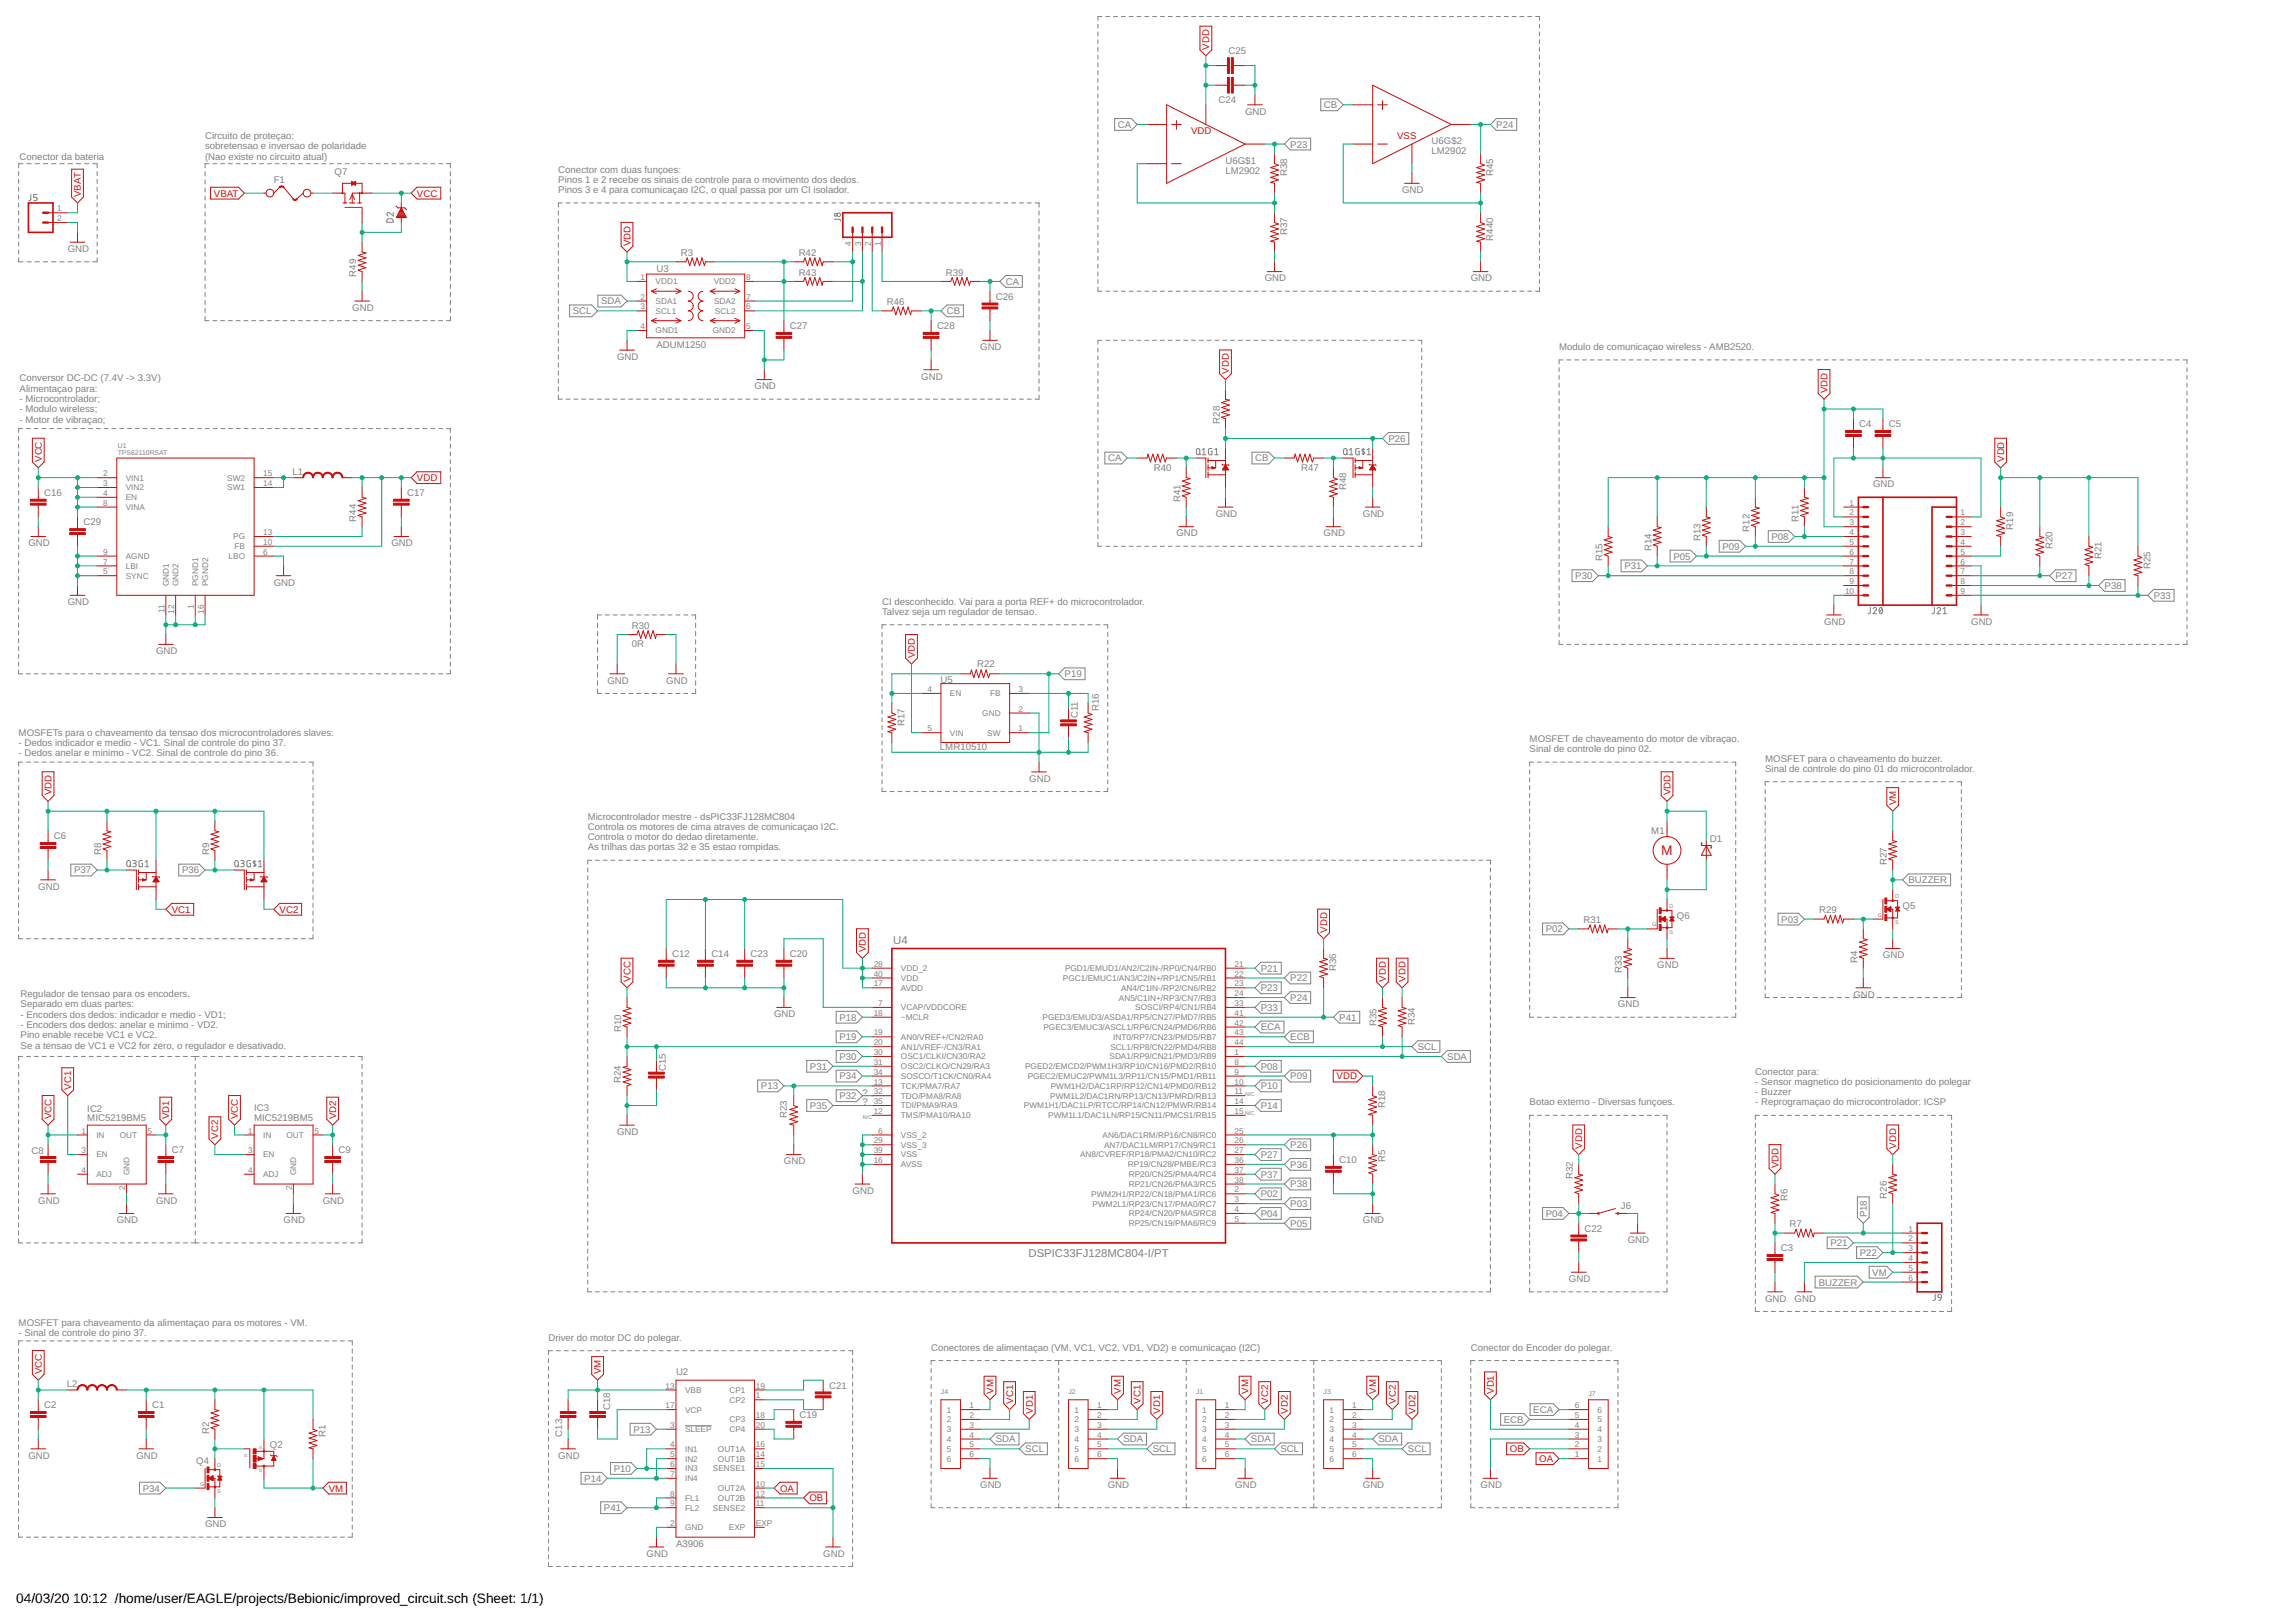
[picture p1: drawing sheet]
<svg xmlns="http://www.w3.org/2000/svg" width="594mm" height="420mm" viewBox="0 0 594 420" stroke-linecap="round" stroke-linejoin="round" font-family="sans-serif">
<defs><g id="words">
<text font-size="3.6" fill="#c90d0c" x="430" y="221.4">M</text>
<g font-size="3.5">
<text x="4.2" y="415">04/03/20</text>
<text x="18.9" y="415">10:12 /home/user/EAGLE/projects/Bebionic/improved_circuit.sch (Sheet: 1/1)</text>
</g>
<g font-size="2.9" fill="#808080">
<text x="231.2" y="244.4">U4</text>
<text x="266.2" y="325.5">DSPIC33FJ128MC804-I/PT</text>
</g>
<g font-size="2.5" fill="#c90d0c">
<text x="313" y="12.9" transform="rotate(-90 313 12.9)">VDD</text>
<text x="308.3" y="34.8">VDD</text>
<text x="361.7" y="36">VSS</text>
<text x="21" y="51" transform="rotate(-90 21 51)">VBAT</text>
<text x="55.4" y="50.9">VBAT</text>
<text x="107.9" y="50.9">VCC</text>
<text x="163.2" y="63.7" transform="rotate(-90 163.2 63.7)">VDD</text>
<text x="318.1" y="96.7" transform="rotate(-90 318.1 96.7)">VDD</text>
<text x="473" y="101.8" transform="rotate(-90 473 101.8)">VDD</text>
<text x="10.8" y="119.6" transform="rotate(-90 10.8 119.6)">VCC</text>
<text x="518.8" y="119.6" transform="rotate(-90 518.8 119.6)">VDD</text>
<text x="107.9" y="124.5">VDD</text>
<text x="236.8" y="170.4" transform="rotate(-90 236.8 170.4)">VDD</text>
<text x="13.3" y="205.9" transform="rotate(-90 13.3 205.9)">VDD</text>
<text x="432.4" y="205.9" transform="rotate(-90 432.4 205.9)">VDD</text>
<text x="490.8" y="208.5" transform="rotate(-90 490.8 208.5)">VM</text>
<text x="44.4" y="236.3">VC1</text>
<text x="72.4" y="236.3">VC2</text>
<text x="343.5" y="241.5" transform="rotate(-90 343.5 241.5)">VDD</text>
<text x="224.1" y="246.6" transform="rotate(-90 224.1 246.6)">VDD</text>
<text x="163.2" y="254.2" transform="rotate(-90 163.2 254.2)">VCC</text>
<text x="358.8" y="254.2" transform="rotate(-90 358.8 254.2)">VDD</text>
<text x="363.8" y="254.2" transform="rotate(-90 363.8 254.2)">VDD</text>
<text x="346" y="279.5">VDD</text>
<text x="18.4" y="282.1" transform="rotate(-90 18.4 282.1)">VC1</text>
<text x="13.3" y="289.7" transform="rotate(-90 13.3 289.7)">VCC</text>
<text x="43.8" y="289.7" transform="rotate(-90 43.8 289.7)">VD1</text>
<text x="61.6" y="289.7" transform="rotate(-90 61.6 289.7)">VCC</text>
<text x="87" y="289.7" transform="rotate(-90 87 289.7)">VD2</text>
<text x="56.5" y="294.8" transform="rotate(-90 56.5 294.8)">VC2</text>
<text x="409.6" y="297.4" transform="rotate(-90 409.6 297.4)">VDD</text>
<text x="490.8" y="297.4" transform="rotate(-90 490.8 297.4)">VDD</text>
<text x="460.3" y="302.4" transform="rotate(-90 460.3 302.4)">VDD</text>
<text x="10.8" y="355.8" transform="rotate(-90 10.8 355.8)">VCC</text>
<text x="155.6" y="355.8" transform="rotate(-90 155.6 355.8)">VM</text>
<text x="257.2" y="360.9" transform="rotate(-90 257.2 360.9)">VM</text>
<text x="262.2" y="363.4" transform="rotate(-90 262.2 363.4)">VC1</text>
<text x="267.3" y="365.9" transform="rotate(-90 267.3 365.9)">VD1</text>
<text x="290.2" y="360.9" transform="rotate(-90 290.2 360.9)">VM</text>
<text x="295.3" y="363.4" transform="rotate(-90 295.3 363.4)">VC1</text>
<text x="300.3" y="365.9" transform="rotate(-90 300.3 365.9)">VD1</text>
<text x="323.2" y="360.9" transform="rotate(-90 323.2 360.9)">VM</text>
<text x="328.3" y="363.4" transform="rotate(-90 328.3 363.4)">VC2</text>
<text x="333.4" y="365.9" transform="rotate(-90 333.4 365.9)">VD2</text>
<text x="356.2" y="360.9" transform="rotate(-90 356.2 360.9)">VM</text>
<text x="361.3" y="363.4" transform="rotate(-90 361.3 363.4)">VC2</text>
<text x="366.4" y="365.9" transform="rotate(-90 366.4 365.9)">VD2</text>
<text x="386.7" y="360.9" transform="rotate(-90 386.7 360.9)">VD1</text>
<text x="390.8" y="376">OB</text>
<text x="398.5" y="378.5">OA</text>
<text x="85.1" y="386.1">VM</text>
<text x="201.9" y="386.1">OA</text>
<text x="209.5" y="388.7">OB</text>
</g>
<g font-size="2.5" fill="#808080">
<text x="318" y="14.1">C25</text>
<text x="315.4" y="26.8">C24</text>
<text x="322.3" y="29.7">GND</text>
<text x="342.7" y="28">CB</text>
<text x="289.4" y="33.1">CA</text>
<text x="387.3" y="33.1">P24</text>
<text x="5.1" y="41.4">Conector da bateria</text>
<text x="53.1" y="36">Circuito de proteçao:</text>
<text x="53.1" y="38.7">sobretensao e inversao de polaridade</text>
<text x="53.1" y="41.4">(Nao existe no circuito atual)</text>
<text x="334" y="38.2">P23</text>
<text x="370.6" y="39.8">LM2902</text>
<text x="370.6" y="37.3">U6G$2</text>
<text x="70.9" y="47.5">F1</text>
<text x="86.6" y="45.4">Q7</text>
<text x="144.5" y="44.7">Conector com duas funçoes:</text>
<text x="144.5" y="47.3">Pinos 1 e 2 recebe os sinais de controle para o movimento dos dedos.</text>
<text x="317.2" y="44.9">LM2902</text>
<text x="317.2" y="42.4">U6G$1</text>
<text x="333.2" y="45.7" transform="rotate(-90 333.2 45.7)">R38</text>
<text x="386.5" y="45.7" transform="rotate(-90 386.5 45.7)">R45</text>
<text x="144.5" y="50">Pinos 3 e 4 para comunicaçao I2C, o qual passa por um CI isolador.</text>
<text x="362.9" y="50">GND</text>
<text x="17.5" y="65.2">GND</text>
<text x="333.2" y="60.9" transform="rotate(-90 333.2 60.9)">R37</text>
<text x="386.5" y="62.3" transform="rotate(-90 386.5 62.3)">R440</text>
<text x="92.2" y="71.6" transform="rotate(-90 92.2 71.6)">R49</text>
<text x="169.9" y="70.3">U3</text>
<text x="176.3" y="66.3">R3</text>
<text x="206.7" y="71.4">R43</text>
<text x="206.7" y="66.3">R42</text>
<text x="244.8" y="71.4">R39</text>
<text x="257.8" y="77.6">C26</text>
<text x="260.3" y="73.7">CA</text>
<text x="327.4" y="72.9">GND</text>
<text x="380.7" y="72.9">GND</text>
<text x="91.2" y="80.5">GND</text>
<text x="148.3" y="81.4">SCL</text>
<text x="155.6" y="78.8">SDA</text>
<text x="229.6" y="79">R46</text>
<text x="245.1" y="81.4">CB</text>
<text x="169.9" y="90">ADUM1250</text>
<text x="204.5" y="85.2">C27</text>
<text x="242.6" y="85.2">C28</text>
<text x="159.8" y="93.2">GND</text>
<text x="253.7" y="90.6">GND</text>
<text x="403.6" y="90.6">Modulo de comunicaçao wireless - AMB2520.</text>
<text x="5.1" y="98.8">Conversor DC-DC (7.4V -&gt; 3.3V)</text>
<text x="5.1" y="101.4">Alimentaçao para:</text>
<text x="195.3" y="100.8">GND</text>
<text x="238.5" y="98.2">GND</text>
<text x="5.1" y="104.1">- Microcontrolador;</text>
<text x="5.1" y="106.8">- Modulo wireless;</text>
<text x="5.1" y="109.4">- Motor de vibraçao;</text>
<text x="315.7" y="109.7" transform="rotate(-90 315.7 109.7)">R28</text>
<text x="481.3" y="110.6">C4</text>
<text x="488.9" y="110.6">C5</text>
<text x="286.8" y="119.5">CA</text>
<text x="324.9" y="119.5">CB</text>
<text x="359.4" y="114.4">P26</text>
<text x="75.7" y="122.9">L1</text>
<text x="298.7" y="121.8">R40</text>
<text x="336.8" y="121.8">R47</text>
<text x="11.4" y="128.3">C16</text>
<text x="105.4" y="128.3">C17</text>
<text x="305.6" y="130" transform="rotate(-90 305.6 130)">R41</text>
<text x="348.4" y="126.9" transform="rotate(-90 348.4 126.9)">R48</text>
<text x="484.9" y="126.2">GND</text>
<text x="21.6" y="136">C29</text>
<text x="92.2" y="135.1" transform="rotate(-90 92.2 135.1)">R44</text>
<text x="314.7" y="133.8">GND</text>
<text x="352.8" y="133.8">GND</text>
<text x="452.9" y="137.6" transform="rotate(-90 452.9 137.6)">R12</text>
<text x="465.6" y="135.1" transform="rotate(-90 465.6 135.1)">R11</text>
<text x="521.2" y="137.1" transform="rotate(-90 521.2 137.1)">R19</text>
<text x="7.4" y="141.4">GND</text>
<text x="101.3" y="141.4">GND</text>
<text x="304.5" y="138.9">GND</text>
<text x="342.6" y="138.9">GND</text>
<text x="427.5" y="142.7" transform="rotate(-90 427.5 142.7)">R14</text>
<text x="440.2" y="140.2" transform="rotate(-90 440.2 140.2)">R13</text>
<text x="445.9" y="142.3">P09</text>
<text x="458.6" y="139.8">P08</text>
<text x="531.3" y="142.2" transform="rotate(-90 531.3 142.2)">R20</text>
<text x="407.8" y="149.9">P30</text>
<text x="414.8" y="145.2" transform="rotate(-90 414.8 145.2)">R15</text>
<text x="420.5" y="147.4">P31</text>
<text x="433.2" y="144.9">P05</text>
<text x="532.1" y="149.9">P27</text>
<text x="544" y="144.7" transform="rotate(-90 544 144.7)">R21</text>
<text x="556.7" y="147.3" transform="rotate(-90 556.7 147.3)">R25</text>
<text x="70.9" y="151.6">GND</text>
<text x="544.8" y="152.5">P38</text>
<text x="557.5" y="155">P33</text>
<text x="17.5" y="156.7">GND</text>
<text x="228.3" y="156.5">CI desconhecido. Vai para a porta REF+ do microcontrolador.</text>
<text x="228.3" y="159.2">Talvez seja um regulador de tensao.</text>
<text x="472.2" y="161.7">GND</text>
<text x="510.3" y="161.7">GND</text>
<text x="163.6" y="167.6">0R</text>
<text x="163.6" y="162.8">R30</text>
<text x="40.4" y="169.4">GND</text>
<text x="253" y="172.6">R22</text>
<text x="157.2" y="177">GND</text>
<text x="172.5" y="177">GND</text>
<text x="243.4" y="176.7">U5</text>
<text x="275.6" y="175.3">P19</text>
<text x="279" y="186" transform="rotate(-90 279 186)">C11</text>
<text x="284.4" y="184.1" transform="rotate(-90 284.4 184.1)">R16</text>
<text x="4.8" y="190.4">MOSFETs para o chaveamento da tensao dos microcontroladores slaves:</text>
<text x="234.1" y="187.9" transform="rotate(-90 234.1 187.9)">R17</text>
<text x="4.8" y="193.1">- Dedos indicador e medio - VC1. Sinal de controle do pino 37.</text>
<text x="4.8" y="195.8">- Dedos anelar e minimo - VC2. Sinal de controle do pino 36.</text>
<text x="243.3" y="194.3">LMR10510</text>
<text x="396" y="192.1">MOSFET de chaveamento do motor de vibraçao.</text>
<text x="396" y="194.8">Sinal de controle do pino 02.</text>
<text x="456.9" y="197.2">MOSFET para o chaveamento do buzzer.</text>
<text x="266.4" y="202.4">GND</text>
<text x="456.9" y="199.8">Sinal de controle do pino 01 do microcontrolador.</text>
<text x="152.1" y="212.2">Microcontrolador mestre - dsPIC33FJ128MC804</text>
<text x="152.1" y="214.8">Controla os motores de cima atraves de comunicaçao I2C.</text>
<text x="427.5" y="215.8">M1</text>
<text x="14" y="217.2">C6</text>
<text x="26.2" y="221.4" transform="rotate(-90 26.2 221.4)">R8</text>
<text x="54.1" y="221.4" transform="rotate(-90 54.1 221.4)">R9</text>
<text x="152.1" y="217.5">Controla o motor do dedao diretamente.</text>
<text x="152.1" y="220.2">As trilhas das portas 32 e 35 estao rompidas.</text>
<text x="442.6" y="217.9">D1</text>
<text x="19.2" y="226.1">P37</text>
<text x="47.1" y="226.1">P36</text>
<text x="488.4" y="224" transform="rotate(-90 488.4 224)">R27</text>
<text x="9.9" y="230.3">GND</text>
<text x="494" y="228.7">BUZZER</text>
<text x="409.9" y="239">R31</text>
<text x="434.1" y="237.9">Q6</text>
<text x="461.1" y="238.8">P03</text>
<text x="470.9" y="236.4">R29</text>
<text x="492.5" y="235.4">Q5</text>
<text x="400.2" y="241.4">P02</text>
<text x="174" y="247.7">C12</text>
<text x="184.1" y="247.7">C14</text>
<text x="194.3" y="247.7">C23</text>
<text x="204.5" y="247.7">C20</text>
<text x="326.4" y="251.5">P21</text>
<text x="345.9" y="251.4" transform="rotate(-90 345.9 251.4)">R36</text>
<text x="419.9" y="251.9" transform="rotate(-90 419.9 251.9)">R33</text>
<text x="429" y="250.6">GND</text>
<text x="480.8" y="249.4" transform="rotate(-90 480.8 249.4)">R4</text>
<text x="487.4" y="248.1">GND</text>
<text x="326.4" y="256.6">P23</text>
<text x="334" y="254.1">P22</text>
<text x="5.3" y="258.1">Regulador de tensao para os encoders.</text>
<text x="5.3" y="260.8">Separado em duas partes:</text>
<text x="5.3" y="263.5">- Encoders dos dedos: indicador e medio - VD1;</text>
<text x="200.4" y="263.3">GND</text>
<text x="326.4" y="261.7">P33</text>
<text x="334" y="259.1">P24</text>
<text x="418.8" y="260.8">GND</text>
<text x="479.8" y="258.3">GND</text>
<text x="5.3" y="266.1">- Encoders dos dedos: anelar e minimo - VD2.</text>
<text x="5.3" y="268.8">Pino enable recebe VC1 e VC2.</text>
<text x="160.8" y="267.1" transform="rotate(-90 160.8 267.1)">R10</text>
<text x="217.3" y="269.3">P19</text>
<text x="217.3" y="264.2">P18</text>
<text x="326.4" y="266.8">ECA</text>
<text x="334" y="269.3">ECB</text>
<text x="346.7" y="264.2">P41</text>
<text x="356.3" y="265.6" transform="rotate(-90 356.3 265.6)">R35</text>
<text x="366.2" y="265.4" transform="rotate(-90 366.2 265.4)">R34</text>
<text x="5.3" y="271.5">Se a tensao de VC1 e VC2 for zero, o regulador e desativado.</text>
<text x="217.3" y="274.4">P30</text>
<text x="367" y="271.8">SCL</text>
<text x="374.6" y="274.4">SDA</text>
<text x="160.7" y="280.3" transform="rotate(-90 160.7 280.3)">R24</text>
<text x="172.3" y="277.3" transform="rotate(-90 172.3 277.3)">C15</text>
<text x="197" y="282">P13</text>
<text x="209.7" y="276.9">P31</text>
<text x="217.3" y="279.5">P34</text>
<text x="326.4" y="282">P10</text>
<text x="326.4" y="276.9">P08</text>
<text x="334" y="279.5">P09</text>
<text x="454.4" y="278.2">Conector para:</text>
<text x="454.4" y="280.9">- Sensor magnetico do posicionamento do polegar</text>
<text x="22.6" y="288">IC2</text>
<text x="65.8" y="287.7">IC3</text>
<text x="209.7" y="287.1">P35</text>
<text x="217.3" y="284.5">P32</text>
<text x="223.3" y="283.6">?</text>
<text x="223.3" y="286.2">?</text>
<text x="326.4" y="287.1">P14</text>
<text x="358.6" y="287" transform="rotate(-90 358.6 287)">R18</text>
<text x="396" y="286.2">Botao externo - Diversas funçoes.</text>
<text x="454.4" y="283.5">- Buzzer</text>
<text x="454.4" y="286.2">- Reprogramaçao do microcontrolador: ICSP</text>
<text x="22.6" y="290.3">MIC5219BM5</text>
<text x="65.8" y="290.3">MIC5219BM5</text>
<text x="159.8" y="293.8">GND</text>
<text x="203.7" y="289.5" transform="rotate(-90 203.7 289.5)">R23</text>
<text x="8.1" y="298.8">C8</text>
<text x="44.4" y="298.5">C7</text>
<text x="87.6" y="298.5">C9</text>
<text x="326.4" y="299.8">P27</text>
<text x="334" y="297.2">P26</text>
<text x="202.9" y="301.4">GND</text>
<text x="326.4" y="304.9">P37</text>
<text x="334" y="302.3">P36</text>
<text x="346.7" y="301">C10</text>
<text x="358.6" y="300.8" transform="rotate(-90 358.6 300.8)">R5</text>
<text x="407.2" y="305.2" transform="rotate(-90 407.2 305.2)">R32</text>
<text x="9.9" y="311.6">GND</text>
<text x="40.4" y="311.6">GND</text>
<text x="83.6" y="311.6">GND</text>
<text x="220.7" y="309">GND</text>
<text x="326.4" y="309.9">P02</text>
<text x="334" y="307.4">P38</text>
<text x="462.7" y="311" transform="rotate(-90 462.7 311)">R6</text>
<text x="488.4" y="310.3" transform="rotate(-90 488.4 310.3)">R26</text>
<text x="30.2" y="316.7">GND</text>
<text x="73.4" y="316.7">GND</text>
<text x="326.4" y="315">P04</text>
<text x="334" y="312.5">P03</text>
<text x="334" y="317.6">P05</text>
<text x="352.8" y="316.7">GND</text>
<text x="400.2" y="315">P04</text>
<text x="419.6" y="312.9">J6</text>
<text x="463.3" y="317.7">R7</text>
<text x="483.2" y="315.1" transform="rotate(-90 483.2 315.1)">P18</text>
<text x="410.2" y="318.8">C22</text>
<text x="421.4" y="321.7">GND</text>
<text x="461" y="323.9">C3</text>
<text x="473.8" y="322.6">P21</text>
<text x="481.4" y="325.2">P22</text>
<text x="406.1" y="331.9">GND</text>
<text x="470.8" y="332.8">BUZZER</text>
<text x="484.7" y="330.3">VM</text>
<text x="456.9" y="337">GND</text>
<text x="464.5" y="337">GND</text>
<text x="4.8" y="343.2">MOSFET para chaveamento da alimentaçao para os motores - VM.</text>
<text x="4.8" y="345.9">- Sinal de controle do pino 37.</text>
<text x="142" y="347.1">Driver do motor DC do polegar.</text>
<text x="241" y="349.7">Conectores de alimentaçao (VM, VC1, VC2, VD1, VD2) e comunicaçao (I2C)</text>
<text x="380.7" y="349.7">Conector do Encoder do polegar.</text>
<text x="17.3" y="359.1">L2</text>
<text x="175" y="356">U2</text>
<text x="214.6" y="359.5">C21</text>
<text x="11.4" y="364.5">C2</text>
<text x="39.4" y="364.5">C1</text>
<text x="158" y="365" transform="rotate(-90 158 365)">C18</text>
<text x="396.9" y="365.8">ECA</text>
<text x="54.1" y="371.3" transform="rotate(-90 54.1 371.3)">R2</text>
<text x="84.3" y="371.9" transform="rotate(-90 84.3 371.9)">R1</text>
<text x="145.5" y="371.9" transform="rotate(-90 145.5 371.9)">C13</text>
<text x="163.9" y="370.9">P13</text>
<text x="207" y="367.1">C19</text>
<text x="389.3" y="368.3">ECB</text>
<text x="7.4" y="377.6">GND</text>
<text x="35.3" y="377.6">GND</text>
<text x="69.9" y="374.8">Q2</text>
<text x="144.5" y="377.6">GND</text>
<text x="257.8" y="373.4">SDA</text>
<text x="265.4" y="376">SCL</text>
<text x="290.8" y="373.4">SDA</text>
<text x="298.4" y="376">SCL</text>
<text x="323.8" y="373.4">SDA</text>
<text x="331.4" y="376">SCL</text>
<text x="356.8" y="373.4">SDA</text>
<text x="364.5" y="376">SCL</text>
<text x="50.8" y="378.9">Q4</text>
<text x="151.2" y="383.6">P14</text>
<text x="158.9" y="381">P10</text>
<text x="37" y="386.1">P34</text>
<text x="253.7" y="385.2">GND</text>
<text x="286.7" y="385.2">GND</text>
<text x="319.8" y="385.2">GND</text>
<text x="352.8" y="385.2">GND</text>
<text x="383.3" y="385.2">GND</text>
<text x="53.1" y="395.4">GND</text>
<text x="156.3" y="391.2">P41</text>
<text x="175" y="400.5">A3906</text>
<text x="167.4" y="403">GND</text>
<text x="213.1" y="403">GND</text>
</g>
<g font-size="2.1" fill="#808080">
<text x="14.8" y="57.3">2</text>
<text x="14.8" y="54.7">1</text>
<text x="220.4" y="63.7" transform="rotate(-90 220.4 63.7)">4</text>
<text x="222.9" y="63.7" transform="rotate(-90 222.9 63.7)">3</text>
<text x="225.4" y="63.7" transform="rotate(-90 225.4 63.7)">2</text>
<text x="228" y="63.7" transform="rotate(-90 228 63.7)">1</text>
<text x="165.8" y="72.5">1</text>
<text x="165.8" y="77.6">2</text>
<text x="169.7" y="73.6">VDD1</text>
<text x="184.7" y="73.6">VDD2</text>
<text x="193.1" y="72.5">8</text>
<text x="193.1" y="77.6">7</text>
<text x="165.8" y="80.1">3</text>
<text x="169.7" y="78.7">SDA1</text>
<text x="169.7" y="81.2">SCL1</text>
<text x="184.8" y="78.7">SDA2</text>
<text x="185.1" y="81.2">SCL2</text>
<text x="193.1" y="80.1">6</text>
<text x="165.8" y="85.2">4</text>
<text x="169.7" y="86.3">GND1</text>
<text x="184.5" y="86.3">GND2</text>
<text x="193.1" y="85.2">5</text>
<text x="26.7" y="125.8">3</text>
<text x="26.7" y="123.3">2</text>
<text x="32.6" y="124.4">VIN1</text>
<text x="58.8" y="124.4">SW2</text>
<text x="68.1" y="125.8">14</text>
<text x="68.1" y="123.3">15</text>
<text x="26.7" y="130.9">8</text>
<text x="26.7" y="128.4">4</text>
<text x="32.6" y="129.5">EN</text>
<text x="32.6" y="126.9">VIN2</text>
<text x="58.8" y="126.9">SW1</text>
<text x="478.8" y="130.9">1</text>
<text x="32.6" y="132">VINA</text>
<text x="478.8" y="133.5">2</text>
<text x="478.8" y="136">3</text>
<text x="507.5" y="133.5">1</text>
<text x="507.5" y="136">2</text>
<text x="26.7" y="143.6">9</text>
<text x="60.4" y="139.6">PG</text>
<text x="60.7" y="142.2">FB</text>
<text x="68.1" y="141.1">10</text>
<text x="68.1" y="143.6">6</text>
<text x="68.1" y="138.5">13</text>
<text x="478.8" y="138.5">4</text>
<text x="478.8" y="141.1">5</text>
<text x="478.8" y="143.6">6</text>
<text x="507.5" y="138.5">3</text>
<text x="507.5" y="141.1">4</text>
<text x="507.5" y="143.6">5</text>
<text x="26.7" y="148.7">5</text>
<text x="26.7" y="146.1">7</text>
<text x="32.6" y="149.8">SYNC</text>
<text x="32.6" y="147.3">LBI</text>
<text x="32.6" y="144.7">AGND</text>
<text x="59.2" y="144.7">LBO</text>
<text x="478.8" y="146.1">7</text>
<text x="478.8" y="148.7">8</text>
<text x="507.5" y="146.1">6</text>
<text x="507.5" y="148.7">7</text>
<text x="43.7" y="151.8" transform="rotate(-90 43.7 151.8)">GND1</text>
<text x="46.2" y="151.8" transform="rotate(-90 46.2 151.8)">GND2</text>
<text x="51.3" y="151.8" transform="rotate(-90 51.3 151.8)">PGND1</text>
<text x="53.8" y="151.8" transform="rotate(-90 53.8 151.8)">PGND2</text>
<text x="477.6" y="153.8">10</text>
<text x="478.8" y="151.2">9</text>
<text x="507.5" y="151.2">8</text>
<text x="507.5" y="153.8">9</text>
<text x="42.6" y="158.7" transform="rotate(-90 42.6 158.7)">11</text>
<text x="45.1" y="158.8" transform="rotate(-90 45.1 158.8)">12</text>
<text x="50.2" y="157.6" transform="rotate(-90 50.2 157.6)">1</text>
<text x="52.7" y="158.8" transform="rotate(-90 52.7 158.8)">16</text>
<text x="240" y="179.2">4</text>
<text x="263.7" y="179.2">3</text>
<text x="245.9" y="180.3">EN</text>
<text x="254.3" y="185.4">GND</text>
<text x="256.3" y="180.3">FB</text>
<text x="263.7" y="184.2">2</text>
<text x="240" y="189.3">5</text>
<text x="245.9" y="190.4">VIN</text>
<text x="255.6" y="190.4">SW</text>
<text x="263.7" y="189.3">1</text>
<text x="226.2" y="250.3">28</text>
<text x="233.2" y="251.4">VDD_2</text>
<text x="275.7" y="251.4">PGD1/EMUD1/AN2/C2IN-/RP0/CN4/RB0</text>
<text x="319.6" y="250.3">21</text>
<text x="226.2" y="252.8">40</text>
<text x="226.2" y="255.4">17</text>
<text x="233.2" y="253.9">VDD</text>
<text x="233.2" y="256.5">AVDD</text>
<text x="275.2" y="253.9">PGC1/EMUC1/AN3/C2IN+/RP1/CN5/RB1</text>
<text x="290.2" y="256.5">AN4/C1IN-/RP2/CN6/RB2</text>
<text x="319.6" y="252.8">22</text>
<text x="319.6" y="255.4">23</text>
<text x="319.6" y="257.9">24</text>
<text x="226.2" y="263">18</text>
<text x="227.3" y="260.4">7</text>
<text x="233.2" y="261.6">VCAP/VDDCORE</text>
<text x="289.6" y="259">AN5/C1IN+/RP3/CN7/RB3</text>
<text x="293.9" y="261.6">SOSCI/RP4/CN1/RB4</text>
<text x="319.6" y="260.4">33</text>
<text x="319.6" y="263">41</text>
<text x="226.2" y="268.1">19</text>
<text x="233.2" y="264.1">~MCLR</text>
<text x="233.2" y="269.2">AN0/VREF+/CN2/RA0</text>
<text x="269.9" y="264.1">PGED3/EMUD3/ASDA1/RP5/CN27/PMD7/RB5</text>
<text x="270.1" y="266.6">PGEC3/EMUC3/ASCL1/RP6/CN24/PMD6/RB6</text>
<text x="288.2" y="269.2">INT0/RP7/CN23/PMD5/RB7</text>
<text x="319.6" y="265.5">42</text>
<text x="319.6" y="268.1">43</text>
<text x="226.2" y="270.6">20</text>
<text x="226.2" y="273.1">30</text>
<text x="226.2" y="275.7">31</text>
<text x="233.2" y="271.7">AN1/VREF-/CN3/RA1</text>
<text x="233.2" y="274.3">OSC1/CLKI/CN30/RA2</text>
<text x="287.2" y="274.3">SDA1/RP9/CN21/PMD3/RB9</text>
<text x="287.5" y="271.7">SCL1/RP8/CN22/PMD4/RB8</text>
<text x="319.6" y="270.6">44</text>
<text x="319.6" y="273.1">1</text>
<text x="319.6" y="275.7">8</text>
<text x="226.2" y="278.2">34</text>
<text x="226.2" y="280.8">13</text>
<text x="233.2" y="276.8">OSC2/CLKO/CN29/RA3</text>
<text x="233.2" y="279.3">SOSCO/T1CK/CN0/RA4</text>
<text x="233.2" y="281.9">TCK/PMA7/RA7</text>
<text x="265.4" y="276.8">PGED2/EMCD2/PWM1H3/RP10/CN16/PMD2/RB10</text>
<text x="266" y="279.3">PGEC2/EMUC2/PWM1L3/RP11/CN15/PMD1/RB11</text>
<text x="272" y="281.9">PWM1H2/DAC1RP/RP12/CN14/PMD0/RB12</text>
<text x="319.6" y="278.2">9</text>
<text x="319.6" y="280.8">10</text>
<text x="226.2" y="283.3">32</text>
<text x="226.2" y="285.8">35</text>
<text x="233.2" y="284.4">TDO/PMA8/RA8</text>
<text x="233.2" y="286.9">TDI/PMA9/RA9</text>
<text x="265" y="287">PWM1H1/DAC1LP/RTCC/RP14/CN12/PMWR/RB14</text>
<text x="271.9" y="284.4">PWM1L2/DAC1RN/RP13/CN13/PMRD/RB13</text>
<text x="319.6" y="283.3">11</text>
<text x="319.6" y="285.8">14</text>
<text x="21.1" y="293.5">1</text>
<text x="38.2" y="293.5">5</text>
<text x="64.2" y="293.5">1</text>
<text x="81.4" y="293.5">5</text>
<text x="226.2" y="288.4">12</text>
<text x="227.3" y="293.5">6</text>
<text x="233.2" y="289.5">TMS/PMA10/RA10</text>
<text x="271.3" y="289.5">PWM1L1/DAC1LN/RP15/CN11/PMCS1/RB15</text>
<text x="319.6" y="288.4">15</text>
<text x="319.6" y="293.5">25</text>
<text x="21.1" y="298.5">3</text>
<text x="24.9" y="294.6">IN</text>
<text x="24.9" y="299.6">EN</text>
<text x="31" y="294.6">OUT</text>
<text x="64.2" y="298.5">3</text>
<text x="68.1" y="294.6">IN</text>
<text x="68.1" y="299.6">EN</text>
<text x="74.2" y="294.6">OUT</text>
<text x="226.2" y="296">29</text>
<text x="226.2" y="298.5">39</text>
<text x="233.2" y="294.6">VSS_2</text>
<text x="233.2" y="297.1">VSS_3</text>
<text x="233.2" y="299.6">VSS</text>
<text x="279.6" y="299.6">AN8/CVREF/RP18/PMA2/CN10/RC2</text>
<text x="285.4" y="294.6">AN6/DAC1RM/RP16/CN8/RC0</text>
<text x="285.8" y="297.1">AN7/DAC1LM/RP17/CN9/RC1</text>
<text x="319.6" y="296">26</text>
<text x="319.6" y="298.5">27</text>
<text x="21.1" y="303.6">4</text>
<text x="24.9" y="304.7">ADJ</text>
<text x="33.5" y="304.2" transform="rotate(-90 33.5 304.2)">GND</text>
<text x="64.2" y="303.6">4</text>
<text x="68.1" y="304.7">ADJ</text>
<text x="76.7" y="304.2" transform="rotate(-90 76.7 304.2)">GND</text>
<text x="226.2" y="301.1">16</text>
<text x="233.2" y="302.2">AVSS</text>
<text x="292" y="302.2">RP19/CN28/PMBE/RC3</text>
<text x="292.2" y="304.7">RP20/CN25/PMA4/RC4</text>
<text x="319.6" y="301.1">36</text>
<text x="319.6" y="303.6">37</text>
<text x="32.4" y="308" transform="rotate(-90 32.4 308)">2</text>
<text x="75.6" y="308" transform="rotate(-90 75.6 308)">2</text>
<text x="282.5" y="309.8">PWM2H1/RP22/CN18/PMA1/RC6</text>
<text x="292.2" y="307.3">RP21/CN26/PMA3/RC5</text>
<text x="319.6" y="306.2">38</text>
<text x="319.6" y="308.7">2</text>
<text x="319.6" y="311.2">3</text>
<text x="282.8" y="312.3">PWM2L1/RP23/CN17/PMA0/RC7</text>
<text x="292.2" y="314.9">RP24/CN20/PMA5/RC8</text>
<text x="292.2" y="317.4">RP25/CN19/PMA6/RC9</text>
<text x="319.6" y="313.8">4</text>
<text x="319.6" y="316.3">5</text>
<text x="494" y="318.8">1</text>
<text x="494" y="321.4">2</text>
<text x="494" y="323.9">3</text>
<text x="494" y="326.5">4</text>
<text x="494" y="329">5</text>
<text x="494" y="331.5">6</text>
<text x="172.3" y="359.5">13</text>
<text x="195.7" y="359.5">19</text>
<text x="172.3" y="364.6">17</text>
<text x="177.3" y="360.6">VBB</text>
<text x="177.3" y="365.7">VCP</text>
<text x="188.8" y="360.6">CP1</text>
<text x="188.8" y="363.1">CP2</text>
<text x="195.7" y="362">1</text>
<text x="245.1" y="365.7">1</text>
<text x="251" y="364.6">1</text>
<text x="278.1" y="365.7">1</text>
<text x="284" y="364.6">1</text>
<text x="311.2" y="365.7">1</text>
<text x="317" y="364.6">1</text>
<text x="344.2" y="365.7">1</text>
<text x="350" y="364.6">1</text>
<text x="407.7" y="364.6">6</text>
<text x="413.5" y="365.7">6</text>
<text x="173.5" y="369.6">3</text>
<text x="177.3" y="370.8">SLEEP</text>
<text x="188.8" y="368.2">CP3</text>
<text x="188.8" y="370.8">CP4</text>
<text x="195.7" y="367.1">18</text>
<text x="195.7" y="369.6">20</text>
<text x="245.1" y="368.2">2</text>
<text x="245.1" y="370.8">3</text>
<text x="251" y="367.1">2</text>
<text x="251" y="369.6">3</text>
<text x="278.1" y="368.2">2</text>
<text x="278.1" y="370.8">3</text>
<text x="284" y="367.1">2</text>
<text x="284" y="369.6">3</text>
<text x="311.2" y="368.2">2</text>
<text x="311.2" y="370.8">3</text>
<text x="317" y="367.1">2</text>
<text x="317" y="369.6">3</text>
<text x="344.2" y="368.2">2</text>
<text x="344.2" y="370.8">3</text>
<text x="350" y="367.1">2</text>
<text x="350" y="369.6">3</text>
<text x="407.7" y="369.6">4</text>
<text x="407.7" y="367.1">5</text>
<text x="413.5" y="370.8">4</text>
<text x="413.5" y="368.2">5</text>
<text x="173.5" y="374.7">4</text>
<text x="173.5" y="377.3">5</text>
<text x="177.3" y="375.8">IN1</text>
<text x="185.8" y="375.8">OUT1A</text>
<text x="195.7" y="374.7">16</text>
<text x="195.7" y="377.3">14</text>
<text x="245.1" y="373.3">4</text>
<text x="245.1" y="375.8">5</text>
<text x="251" y="372.2">4</text>
<text x="251" y="374.7">5</text>
<text x="251" y="377.3">6</text>
<text x="278.1" y="373.3">4</text>
<text x="278.1" y="375.8">5</text>
<text x="284" y="372.2">4</text>
<text x="284" y="374.7">5</text>
<text x="284" y="377.3">6</text>
<text x="311.2" y="373.3">4</text>
<text x="311.2" y="375.8">5</text>
<text x="317" y="372.2">4</text>
<text x="317" y="374.7">5</text>
<text x="317" y="377.3">6</text>
<text x="344.2" y="373.3">4</text>
<text x="344.2" y="375.8">5</text>
<text x="350" y="372.2">4</text>
<text x="350" y="374.7">5</text>
<text x="350" y="377.3">6</text>
<text x="407.7" y="377.3">1</text>
<text x="407.7" y="374.7">2</text>
<text x="407.7" y="372.2">3</text>
<text x="413.5" y="375.8">2</text>
<text x="413.5" y="373.3">3</text>
<text x="173.5" y="379.8">6</text>
<text x="173.5" y="382.3">7</text>
<text x="177.3" y="378.4">IN2</text>
<text x="177.3" y="380.9">IN3</text>
<text x="177.3" y="383.5">IN4</text>
<text x="184.5" y="380.9">SENSE1</text>
<text x="185.8" y="378.4">OUT1B</text>
<text x="195.7" y="379.8">15</text>
<text x="245.1" y="378.4">6</text>
<text x="278.1" y="378.4">6</text>
<text x="311.2" y="378.4">6</text>
<text x="344.2" y="378.4">6</text>
<text x="413.5" y="378.4">1</text>
<text x="173.5" y="387.4">8</text>
<text x="173.5" y="390">9</text>
<text x="177.3" y="388.5">FL1</text>
<text x="185.8" y="386">OUT2A</text>
<text x="185.8" y="388.5">OUT2B</text>
<text x="195.7" y="384.9">10</text>
<text x="195.7" y="387.4">12</text>
<text x="195.7" y="390">11</text>
<text x="173.5" y="395">2</text>
<text x="177.3" y="391.1">FL2</text>
<text x="184.5" y="391.1">SENSE2</text>
<text x="195.7" y="395">EXP</text>
<text x="177.3" y="396.2">GND</text>
<text x="188.7" y="396.2">EXP</text>
</g>
<g font-size="1.8" fill="#808080">
<text x="30.5" y="117.8">TPS62110RSAT</text>
<text x="30.5" y="116">U1</text>
<text x="243.6" y="360.9">J4</text>
<text x="276.6" y="360.9">J2</text>
<text x="309.6" y="360.9">J1</text>
<text x="342.6" y="360.9">J3</text>
<text x="411.2" y="361.4">J7</text>
</g>
<g font-size="1.4" fill="#808080">
<text x="490.6" y="232.5">D</text>
<text x="427.7" y="239.8">G</text>
<text x="432.2" y="235.1">D</text>
<text x="486.1" y="237.3">G</text>
<text x="490.6" y="239.2">S</text>
<text x="432.2" y="241.7">S</text>
<text x="322.3" y="283.6">N/C</text>
<text x="223.4" y="289.7">N/C</text>
<text x="322.3" y="288.7">N/C</text>
<text x="56.3" y="379.8">D</text>
<text x="51.8" y="384.6">G</text>
<text x="56.3" y="386.5">S</text>
</g>
<g font-size="1.1" fill="#808080">
<text x="63.2" y="377.1">G</text>
<text x="67.1" y="375.2">S</text>
<text x="67.1" y="381">D</text>
</g>
</g></defs>
<g fill="none" stroke="#808080" stroke-width=".26">
<path d="M284.2 6.3v1M284.2 8.3v1M284.2 10.3v1M284.2 12.3v1M284.2 14.3v1M284.2 16.3v1M284.2 18.3v1M285.2 4.3h-1v1M286.2 4.3h1.1M288.2 4.3h1.1M290.3 4.3h1M292.3 4.3h1"/>
<path d="M294.3 4.3h1M296.4 4.3h1M298.4 4.3h1M300.4 4.3h1M302.4 4.3h1M304.4 4.3h1.1M306.5 4.3h1M308.5 4.3h1M310.5 4.3h1M312.5 4.3h1M314.6 4.3h1M316.6 4.3h1"/>
<path d="M318.6 4.3h1M320.6 4.3h1M322.6 4.3h1.1M324.7 4.3h1M326.7 4.3h1M328.7 4.3h1M330.7 4.3h1M332.8 4.3h1M334.8 4.3h1M336.8 4.3h1M338.8 4.3h1.1M340.8 4.3h1.1"/>
<path d="M342.9 4.3h1M344.9 4.3h1M346.9 4.3h1M348.9 4.3h1M351 4.3h1M353 4.3h1M355 4.3h1M357 4.3h1.1M359.1 4.3h1M361.1 4.3h1M363.1 4.3h1M365.1 4.3h1"/>
<path d="M367.1 4.3h1.1M369.2 4.3h1M371.2 4.3h1M373.2 4.3h1M375.2 4.3h1.1M377.3 4.3h1M379.3 4.3h1M381.3 4.3h1M383.3 4.3h1M385.3 4.3h1.1M387.4 4.3h1M389.4 4.3h1"/>
<path d="M391.4 4.3h1M393.4 4.3h1.1M395.5 4.3h1M397.5 4.3h1v1M398.5 6.3v1M398.5 8.3v1M398.5 10.3v1M398.5 12.3v1M398.5 14.3v1M398.5 16.3v1M398.5 18.3v1M284.2 20.3v1"/>
<path d="M284.2 22.3v1M284.2 24.3v1M284.2 26.3v1M284.2 28.3v1M284.2 30.3v1M284.2 32.3v1M284.2 34.3v1M284.2 36.3v1M284.2 38.3v1M288.5 30.7h4.3l1.6 1.5-1.6 1.5h-4.3zM332.5 37.3l1.5-1.5h5.3v3h-5.3zM341.9 25.6h4.3l1.5 1.5-1.5 1.6h-4.3z"/>
<path d="M385.8 32.2l1.5-1.5h5.3v3h-5.3zM398.5 20.3v1M398.5 22.3v1M398.5 24.3v1M398.5 26.3v1M398.5 28.3v1M398.5 30.3v1M398.5 32.3v1M398.5 34.3v1M398.5 36.3v1M398.5 38.3v1M4.8 44.4v1"/>
<path d="M4.8 46.4v1.1M4.8 48.5v1M4.8 50.5v1M4.8 52.5v1.1M4.8 54.6v1M4.8 56.6v1M4.8 58.6v1M5.9 42.4h-1.1v1M7 42.4h1.1M8 50.3v1.4l-.5 .2M9.1 42.4h1.1M9.6 50.3h-.9v.8h.5a.45 .45 0 0 1 .4 .4 .45 .45 0 0 1-.4 .4h-.5"/>
<path d="M11.2 42.4h1.2M13.4 42.4h1.1M15.5 42.4h1.1M17.6 42.4h1.2M19.7 42.4h1.2M21.9 42.4h1.1M24 42.4h1.1v1M25.1 44.4v1M25.1 46.4v1.1M25.1 48.5v1M25.1 50.5v1M25.1 52.5v1.1"/>
<path d="M25.1 54.6v1M25.1 56.6v1M25.1 58.6v1M53.1 44.4v1.1M53.1 46.5v1.1M53.1 48.6v1.1M53.1 50.7v1.1M53.1 52.8v1.1M53.1 54.9v1M53.1 56.9v1.1M53.1 59v1.1M54.1 42.4h-1v1.1"/>
<path d="M55.1 42.4h1M57.1 42.4h1M59.1 42.4h1M61.2 42.4h1M63.2 42.4h1M65.2 42.4h1M67.2 42.4h1M69.2 42.4h1M71.2 42.4h1M73.2 42.4h1.1M75.2 42.4h1.1M77.3 42.4h1"/>
<path d="M79.3 42.4h1M81.3 42.4h1M83.3 42.4h1M85.3 42.4h1M87.4 42.4h1M89.4 42.4h1M91.4 42.4h1M93.4 42.4h1M95.4 42.4h1M97.4 42.4h1M99.4 42.4h1.1M100.3 56.8l1.2-.1 .2 .2 .1 .6h-1.7z"/>
<path d="M101.5 42.4h1M101.8 55v.9l-.9-.7a.44 .44 0 0 0-.7 .1 .44 .44 0 0 0 .3 .6M103.5 42.4h1M105.5 42.4h1M107.5 42.4h1M109.5 42.4h1M111.5 42.4h1M113.5 42.4h1.1M115.6 42.4h1v1.1M116.6 44.4v1.1M116.6 46.5v1.1M116.6 48.6v1.1"/>
<path d="M116.6 50.7v1.1M116.6 52.8v1.1M116.6 54.9v1M116.6 56.9v1.1M116.6 59v1.1M144.5 54.6v1.1M144.5 56.7v1M144.5 58.8v1M145.5 52.5h-1v1.1M146.5 52.5h1.1M148.6 52.5h1M150.6 52.5h1"/>
<path d="M152.6 52.5h1M154.6 52.5h1.1M156.7 52.5h1M158.7 52.5h1M160.7 52.5h1M162.7 52.5h1M164.8 52.5h1M166.8 52.5h1M168.8 52.5h1M170.8 52.5h1.1M172.8 52.5h1.1M174.9 52.5h1"/>
<path d="M176.9 52.5h1M178.9 52.5h1M180.9 52.5h1.1M183 52.5h1M185 52.5h1M187 52.5h1M189 52.5h1.1M191.1 52.5h1M193.1 52.5h1M195.1 52.5h1M197.1 52.5h1M199.2 52.5h1"/>
<path d="M201.2 52.5h1M203.2 52.5h1M205.2 52.5h1M207.2 52.5h1.1M209.3 52.5h1M211.3 52.5h1M213.3 52.5h1M215.3 52.5h1.1M216 56.8h1.4l.2 .5M217.4 52.5h1M219.4 52.5h1M221.4 52.5h1"/>
<path d="M223.4 52.5h1.1M225.4 52.5h1.1M227.5 52.5h1M229.5 52.5h1M231.5 52.5h1.1M233.6 52.5h1M235.6 52.5h1M237.6 52.5h1M239.6 52.5h1M241.6 52.5h1.1M243.7 52.5h1M245.7 52.5h1"/>
<path d="M247.7 52.5h1M249.7 52.5h1.1M251.8 52.5h1M253.8 52.5h1M255.8 52.5h1M257.8 52.5h1M259.8 52.5h1.1M261.9 52.5h1M263.9 52.5h1M265.9 52.5h1.1M267.9 52.5h1.1v1.1M269 54.6v1.1"/>
<path d="M269 56.7v1M269 58.8v1M284.2 40.3v1M284.2 42.3v1M284.2 44.3v1M284.2 46.4v.9M284.2 48.3v1.1M284.2 50.4v1M284.2 52.3v1.1M284.2 54.4v1M284.2 56.4v1M284.2 58.4v1"/>
<path d="M398.5 40.3v1M398.5 42.3v1M398.5 44.3v1M398.5 46.4v.9M398.5 48.3v1.1M398.5 50.4v1M398.5 52.3v1.1M398.5 54.4v1M398.5 56.4v1M398.5 58.4v1M4.8 66.7v1.1h1.1M4.8 60.6v1.1"/>
<path d="M4.8 62.7v1M4.8 64.7v1M7 67.8h1.1M9.1 67.8h1.1M11.2 67.8h1.2M13.4 67.8h1.1M15.5 67.8h1.1M17.6 67.8h1.2M19.7 67.8h1.2M21.9 67.8h1.1M25.1 60.6v1.1M25.1 62.7v1"/>
<path d="M25.1 64.7v1M25.1 66.7v1.1h-1.1M53.1 61.1v1.1M53.1 63.2v1.1M53.1 65.3v1.1M53.1 67.4v1M53.1 69.4v1.1M53.1 71.5v1.1M53.1 73.6v1.1M53.1 75.7v1.1M53.1 77.8v1M53.1 79.8v1.1"/>
<path d="M116.6 61.1v1.1M116.6 63.2v1.1M116.6 65.3v1.1M116.6 67.4v1M116.6 69.4v1.1M116.6 71.5v1.1M116.6 73.6v1.1M116.6 75.7v1.1M116.6 77.8v1M116.6 79.8v1.1M144.5 60.8v1.1M144.5 62.9v1.1"/>
<path d="M144.5 65v1M144.5 67v1.1M144.5 69.1v1.1M144.5 71.2v1.1M144.5 73.3v1M144.5 75.3v1.1M144.5 77.4v1.1M144.5 79.5v1M147.4 79h5.8l1.5 1.5-1.5 1.5h-5.8zM154.8 76.4h6l1.5 1.5-1.5 1.6h-6zM245.1 79h4.3v3h-4.3l-1.5-1.5zM258.8 72.9l1.5-1.6h4.3v3.1h-4.3z"/>
<path d="M269 60.8v1.1M269 62.9v1.1M269 65v1M269 67v1.1M269 69.1v1.1M269 71.2v1.1M269 73.3v1M269 75.3v1.1M269 77.4v1.1M269 79.5v1M284.2 60.4v1M284.2 62.4v1"/>
<path d="M284.2 64.4v1M284.2 66.4v1M284.2 68.4v1M284.2 70.4v1M284.2 72.4v1M284.2 74.4v1h1M286.2 75.4h1.1M288.2 75.4h1.1M290.3 75.4h1M292.3 75.4h1M294.3 75.4h1M296.4 75.4h1"/>
<path d="M298.4 75.4h1M300.4 75.4h1M302.4 75.4h1M304.4 75.4h1.1M306.5 75.4h1M308.5 75.4h1M310.5 75.4h1M312.5 75.4h1M314.6 75.4h1M316.6 75.4h1M318.6 75.4h1M320.6 75.4h1"/>
<path d="M322.6 75.4h1.1M324.7 75.4h1M326.7 75.4h1M328.7 75.4h1M330.7 75.4h1M332.8 75.4h1M334.8 75.4h1M336.8 75.4h1M338.8 75.4h1.1M340.8 75.4h1.1M342.9 75.4h1M344.9 75.4h1"/>
<path d="M346.9 75.4h1M348.9 75.4h1M351 75.4h1M353 75.4h1M355 75.4h1M357 75.4h1.1M359.1 75.4h1M361.1 75.4h1M363.1 75.4h1M365.1 75.4h1M367.1 75.4h1.1M369.2 75.4h1"/>
<path d="M371.2 75.4h1M373.2 75.4h1M375.2 75.4h1.1M377.3 75.4h1M379.3 75.4h1M381.3 75.4h1M383.3 75.4h1M385.3 75.4h1.1M387.4 75.4h1M389.4 75.4h1M391.4 75.4h1M393.4 75.4h1.1"/>
<path d="M395.5 75.4h1M398.5 74.4v1h-1M398.5 60.4v1M398.5 62.4v1M398.5 64.4v1M398.5 66.4v1M398.5 68.4v1M398.5 70.4v1M398.5 72.4v1M53.1 81.9v1.1h1M55.1 83h1M57.1 83h1"/>
<path d="M59.1 83h1M61.2 83h1M63.2 83h1M65.2 83h1M67.2 83h1M69.2 83h1M71.2 83h1M73.2 83h1.1M75.2 83h1.1M77.3 83h1M79.3 83h1M81.3 83h1"/>
<path d="M83.3 83h1M85.3 83h1M87.4 83h1M89.4 83h1M91.4 83h1M93.4 83h1M95.4 83h1M97.4 83h1M99.4 83h1.1M101.5 83h1M103.5 83h1M105.5 83h1"/>
<path d="M107.5 83h1M109.5 83h1M111.5 83h1M113.5 83h1.1M116.6 81.9v1.1h-1M144.5 81.5v1.1M144.5 83.6v1.1M144.5 85.7v1.1M144.5 87.8v1M144.5 89.8v1.1M144.5 91.9v1.1M144.5 94v1"/>
<path d="M144.5 96v1.1M144.5 98.1v1.1M269 81.5v1.1M269 83.6v1.1M269 85.7v1.1M269 87.8v1M269 89.8v1.1M269 91.9v1.1M269 94v1M269 96v1.1M269 98.1v1.1M284.2 90.1v1"/>
<path d="M284.2 92.1v1M284.2 94.1v1M284.2 96.1v1.1M284.2 98.1v1.1M285.2 88.1h-1v1M286.2 88.1h1.1M288.2 88.1h1.1M290.3 88.1h1M292.3 88.1h1M294.3 88.1h1M296.3 88.1h1M298.3 88.1h1.1"/>
<path d="M300.4 88.1h1M302.4 88.1h1M304.4 88.1h1M306.4 88.1h1M308.4 88.1h1.1M310.5 88.1h1M312.5 88.1h1M314.5 88.1h1M316.5 88.1h1M318.5 88.1h1.1M320.5 88.1h1.1M322.6 88.1h1"/>
<path d="M324.6 88.1h1M326.6 88.1h1M328.6 88.1h1M330.6 88.1h1.1M332.7 88.1h1M334.7 88.1h1M336.7 88.1h1M338.7 88.1h1M340.8 88.1h1M342.8 88.1h1M344.8 88.1h1M346.8 88.1h1"/>
<path d="M348.8 88.1h1M350.9 88.1h1M352.9 88.1h1M354.9 88.1h1M356.9 88.1h1M358.9 88.1h1M361 88.1h1M363 88.1h1M365 88.1h1M367 88.1h1v1M368 90.1v1M368 92.1v1"/>
<path d="M368 94.1v1M368 96.1v1.1M368 98.1v1.1M403.6 95.2v1M403.6 97.2v1M403.6 99.2v1M404.6 93.2h-1v1M405.6 93.2h1M407.6 93.2h1M409.6 93.2h1.1M411.6 93.2h1.1M413.7 93.2h1"/>
<path d="M415.7 93.2h1M417.7 93.2h1M419.7 93.2h1.1M421.7 93.2h1.1M423.8 93.2h1M425.8 93.2h1M427.8 93.2h1M429.8 93.2h1M431.8 93.2h1.1M433.9 93.2h1M435.9 93.2h1M437.9 93.2h1"/>
<path d="M439.9 93.2h1M441.9 93.2h1.1M444 93.2h1M446 93.2h1M448 93.2h1M450 93.2h1M452 93.2h1.1M454.1 93.2h1M456.1 93.2h1M458.1 93.2h1M460.1 93.2h1M462.1 93.2h1"/>
<path d="M464.2 93.2h1M466.2 93.2h1M468.2 93.2h1M470.2 93.2h1M472.2 93.2h1M474.3 93.2h1M476.3 93.2h1M478.3 93.2h1M480.3 93.2h1M482.3 93.2h1M484.4 93.2h1M486.4 93.2h1"/>
<path d="M488.4 93.2h1M490.4 93.2h1M492.4 93.2h1M494.4 93.2h1.1M496.5 93.2h1M498.5 93.2h1M500.5 93.2h1M502.5 93.2h1M504.5 93.2h1.1M506.6 93.2h1M508.6 93.2h1M510.6 93.2h1"/>
<path d="M512.6 93.2h1M514.6 93.2h1.1M516.7 93.2h1M518.7 93.2h1M520.7 93.2h1M522.7 93.2h1M524.7 93.2h1.1M526.8 93.2h1M528.8 93.2h1M530.8 93.2h1M532.8 93.2h1M534.8 93.2h1"/>
<path d="M536.9 93.2h1M538.9 93.2h1M540.9 93.2h1M542.9 93.2h1M544.9 93.2h1M546.9 93.2h1.1M549 93.2h1M551 93.2h1M553 93.2h1M555 93.2h1M557 93.2h1.1M559.1 93.2h1"/>
<path d="M561.1 93.2h1M563.1 93.2h1M565.1 93.2h1v1M566.1 95.2v1M566.1 97.2v1M566.1 99.2v1M4.8 113v1M4.8 115v1M4.8 117v1M4.8 119v1M5.8 111h-1v1M6.8 111h1.1"/>
<path d="M8.8 111h1.1M10.9 111h1M12.9 111h1M14.9 111h1M16.9 111h1M18.9 111h1M20.9 111h1M22.9 111h1.1M25 111h1M27 111h1M29 111h1M31 111h1"/>
<path d="M33 111h1M35 111h1M37 111h1.1M39.1 111h1M41.1 111h1M43.1 111h1M45.1 111h1M47.1 111h1M49.1 111h1M51.1 111h1.1M53.1 111h1.1M55.2 111h1"/>
<path d="M57.2 111h1M59.2 111h1M61.2 111h1M63.2 111h1M65.2 111h1.1M67.2 111h1.1M69.3 111h1M71.3 111h1M73.3 111h1M75.3 111h1M77.3 111h1M79.3 111h1"/>
<path d="M81.3 111h1.1M83.4 111h1M85.4 111h1M87.4 111h1M89.4 111h1M91.4 111h1M93.4 111h1M95.4 111h1M97.5 111h1M99.5 111h1M101.5 111h1M103.5 111h1"/>
<path d="M105.5 111h1M107.5 111h1M109.5 111h1M111.5 111h1M113.6 111h1M115.6 111h1v1M116.6 113v1M116.6 115v1M116.6 117v1M116.6 119v1M144.5 100.2v1.1M144.5 102.3v1h1"/>
<path d="M146.5 103.3h1.1M148.6 103.3h1M150.6 103.3h1M152.6 103.3h1M154.6 103.3h1.1M156.7 103.3h1M158.7 103.3h1M160.7 103.3h1M162.7 103.3h1M164.8 103.3h1M166.8 103.3h1M168.8 103.3h1"/>
<path d="M170.8 103.3h1.1M172.8 103.3h1.1M174.9 103.3h1M176.9 103.3h1M178.9 103.3h1M180.9 103.3h1.1M183 103.3h1M185 103.3h1M187 103.3h1M189 103.3h1.1M191.1 103.3h1M193.1 103.3h1"/>
<path d="M195.1 103.3h1M197.1 103.3h1M199.2 103.3h1M201.2 103.3h1M203.2 103.3h1M205.2 103.3h1M207.2 103.3h1.1M209.3 103.3h1M211.3 103.3h1M213.3 103.3h1M215.3 103.3h1.1M217.4 103.3h1"/>
<path d="M219.4 103.3h1M221.4 103.3h1M223.4 103.3h1.1M225.4 103.3h1.1M227.5 103.3h1M229.5 103.3h1M231.5 103.3h1.1M233.6 103.3h1M235.6 103.3h1M237.6 103.3h1M239.6 103.3h1M241.6 103.3h1.1"/>
<path d="M243.7 103.3h1M245.7 103.3h1M247.7 103.3h1M249.7 103.3h1.1M251.8 103.3h1M253.8 103.3h1M255.8 103.3h1M257.8 103.3h1M259.8 103.3h1.1M261.9 103.3h1M263.9 103.3h1M265.9 103.3h1.1"/>
<path d="M269 102.3v1h-1.1M269 100.2v1.1M284.2 100.2v1M284.2 102.2v1M284.2 104.2v1M284.2 106.2v1M284.2 108.2v1M284.2 110.2v1M284.2 112.2v1M284.2 114.3v1M284.2 116.3v1M284.2 118.3v1"/>
<path d="M286 117.1h4.3l1.5 1.5-1.5 1.5h-4.3zM309.8 116.2h.7l.1 1.1a.44 .44 0 0 1-.5 .4 .44 .44 0 0 1-.4-.4zM310.4 117.4l.4 .3M311.2 116.5l.5-.4v1.6M311.2 117.7h.9M313.7 116.1h-.5l-.3 .2-.1 1.1 .3 .3h.6v-.9h-.2M314.5 117.7h.8M314.5 116.5l.4-.4v1.6M324.1 117.1h4.3l1.5 1.5-1.5 1.5h-4.3zM347.9 116.2h.7l.1 1.1a.44 .44 0 0 1-.5 .4 .44 .44 0 0 1-.4-.4zM348.5 117.4l.4 .3M349.3 117.7h.9"/>
<path d="M349.3 116.5l.5-.4v1.6M351.8 116.1h-.5l-.3 .2-.1 1.1 .3 .3h.6v-.9h-.2M352.9 116.1v1.6M353.3 116.4l-.4-.1-.3 .1v.3l.5 .4a.36 .36 0 0 1 0 .5 .36 .36 0 0 1-.6-.1M353.9 117.7h.9M353.9 116.5l.5-.4v1.6M357.9 113.5l1.5-1.5h5.3v3h-5.3zM368 100.2v1M368 102.2v1M368 104.2v1M368 106.2v1M368 108.2v1"/>
<path d="M368 110.2v1M368 112.2v1M368 114.3v1M368 116.3v1M368 118.3v1M403.6 101.2v1.1M403.6 103.3v1M403.6 105.3v1M403.6 107.3v1M403.6 109.3v1M403.6 111.3v1.1M403.6 113.3v1.1"/>
<path d="M403.6 115.4v1M403.6 117.4v1M403.6 119.4v1M566.1 101.2v1.1M566.1 103.3v1M566.1 105.3v1M566.1 107.3v1M566.1 109.3v1M566.1 111.3v1.1M566.1 113.3v1.1M566.1 115.4v1M566.1 117.4v1"/>
<path d="M566.1 119.4v1M4.8 121v1M4.8 123v1.1M4.8 125.1v1M4.8 127.1v1M4.8 129.1v1M4.8 131.1v1M4.8 133.1v1M4.8 135.1v1M4.8 137.1v1.1M4.8 139.2v1M116.6 121v1"/>
<path d="M116.6 123v1.1M116.6 125.1v1M116.6 127.1v1M116.6 129.1v1M116.6 131.1v1M116.6 133.1v1M116.6 135.1v1M116.6 137.1v1.1M116.6 139.2v1M284.2 120.3v1M284.2 122.3v1M284.2 124.3v1"/>
<path d="M284.2 126.3v1M284.2 128.3v1M284.2 130.3v1.1M284.2 132.4v1M284.2 134.4v1M284.2 136.4v1M284.2 138.4v1M368 120.3v1M368 122.3v1M368 124.3v1M368 126.3v1M368 128.3v1"/>
<path d="M368 130.3v1.1M368 132.4v1M368 134.4v1M368 136.4v1M368 138.4v1M403.6 121.4v1M403.6 123.4v1.1M403.6 125.5v1M403.6 127.5v1M403.6 129.5v1M403.6 131.5v1M403.6 133.5v1"/>
<path d="M403.6 135.5v1.1M403.6 137.6v1M403.6 139.6v1M445 139.9h5.3l1.5 1.5-1.5 1.5h-5.3zM457.7 137.4h5.3l1.5 1.5-1.5 1.5h-5.3zM566.1 121.4v1M566.1 123.4v1.1M566.1 125.5v1M566.1 127.5v1M566.1 129.5v1M566.1 131.5v1M566.1 133.5v1"/>
<path d="M566.1 135.5v1.1M566.1 137.6v1M566.1 139.6v1M4.8 141.2v1M4.8 143.2v1M4.8 145.2v1M4.8 147.2v1.1M4.8 149.2v1.1M4.8 151.3v1M4.8 153.3v1M4.8 155.3v1M4.8 157.3v1"/>
<path d="M4.8 159.3v1M116.6 141.2v1M116.6 143.2v1M116.6 145.2v1M116.6 147.2v1.1M116.6 149.2v1.1M116.6 151.3v1M116.6 153.3v1M116.6 155.3v1M116.6 157.3v1M116.6 159.3v1M155.7 159.2h-1v1.1"/>
<path d="M156.7 159.2h1M158.7 159.2h1.1M160.8 159.2h1M162.8 159.2h1M164.8 159.2h1.1M166.9 159.2h1M168.9 159.2h1M170.9 159.2h1.1M173 159.2h1M175 159.2h1M177 159.2h1.1M179 159.2h1.1v1.1"/>
<path d="M284.2 140.4v1h1M286.2 141.4h1.1M288.2 141.4h1.1M290.3 141.4h1M292.3 141.4h1M294.3 141.4h1M296.3 141.4h1M298.3 141.4h1.1M300.4 141.4h1M302.4 141.4h1M304.4 141.4h1M306.4 141.4h1"/>
<path d="M308.4 141.4h1.1M310.5 141.4h1M312.5 141.4h1M314.5 141.4h1M316.5 141.4h1M318.5 141.4h1.1M320.5 141.4h1.1M322.6 141.4h1M324.6 141.4h1M326.6 141.4h1M328.6 141.4h1M330.6 141.4h1.1"/>
<path d="M332.7 141.4h1M334.7 141.4h1M336.7 141.4h1M338.7 141.4h1M340.8 141.4h1M342.8 141.4h1M344.8 141.4h1M346.8 141.4h1M348.8 141.4h1M350.9 141.4h1M352.9 141.4h1M354.9 141.4h1"/>
<path d="M356.9 141.4h1M358.9 141.4h1M361 141.4h1M363 141.4h1M365 141.4h1M368 140.4v1h-1M403.6 141.6v1M403.6 143.6v1M403.6 145.6v1M403.6 147.6v1.1M403.6 149.7v1M403.6 151.7v1"/>
<path d="M403.6 153.7v1M403.6 155.7v1M403.6 157.7v1M403.6 159.7v1.1M406.9 147.5h5.3l1.5 1.5-1.5 1.6h-5.3zM419.6 145h5.3l1.5 1.5-1.5 1.5h-5.3zM432.3 142.4h5.3l1.5 1.6-1.5 1.5h-5.3zM484.1 157.2v1.4l-.5 .3M484.8 157.6a.45 .45 0 0 1 .7-.3 .45 .45 0 0 1 .1 .7l-.8 .9h1M486.6 157.4l.1-.1a.81 .81 0 0 1 .6 .8 .81 .81 0 0 1-.6 .7l-.3-.7zM487.2 157.6l-.7 .9M500.7 157.2v1.4l-.5 .3"/>
<path d="M501.4 157.6a.44 .44 0 0 1 .6-.3 .44 .44 0 0 1 .2 .7l-.8 .9h.9M503 158.9h.9M503 157.6l.4-.4v1.7M530.6 149l1.5-1.5h5.3v3.1h-5.3zM543.3 151.6l1.5-1.5h5.3v3h-5.3zM556 154.1l1.5-1.5h5.3v3h-5.3zM566.1 141.6v1M566.1 143.6v1M566.1 145.6v1M566.1 147.6v1.1M566.1 149.7v1M566.1 151.7v1"/>
<path d="M566.1 153.7v1M566.1 155.7v1M566.1 157.7v1M566.1 159.7v1.1M4.8 161.3v1M4.8 163.3v1.1M4.8 165.4v1M4.8 167.4v1M4.8 169.4v1M4.8 171.4v1M4.8 173.4v1h1M6.8 174.4h1.1"/>
<path d="M8.8 174.4h1.1M10.9 174.4h1M12.9 174.4h1M14.9 174.4h1M16.9 174.4h1M18.9 174.4h1M20.9 174.4h1M22.9 174.4h1.1M25 174.4h1M27 174.4h1M29 174.4h1M31 174.4h1"/>
<path d="M33 174.4h1M35 174.4h1M37 174.4h1.1M39.1 174.4h1M41.1 174.4h1M43.1 174.4h1M45.1 174.4h1M47.1 174.4h1M49.1 174.4h1M51.1 174.4h1.1M53.1 174.4h1.1M55.2 174.4h1"/>
<path d="M57.2 174.4h1M59.2 174.4h1M61.2 174.4h1M63.2 174.4h1M65.2 174.4h1.1M67.2 174.4h1.1M69.3 174.4h1M71.3 174.4h1M73.3 174.4h1M75.3 174.4h1M77.3 174.4h1M79.3 174.4h1"/>
<path d="M81.3 174.4h1.1M83.4 174.4h1M85.4 174.4h1M87.4 174.4h1M89.4 174.4h1M91.4 174.4h1M93.4 174.4h1M95.4 174.4h1M97.5 174.4h1M99.5 174.4h1M101.5 174.4h1M103.5 174.4h1"/>
<path d="M105.5 174.4h1M107.5 174.4h1M109.5 174.4h1M111.5 174.4h1M113.6 174.4h1M116.6 161.3v1M116.6 163.3v1.1M116.6 165.4v1M116.6 167.4v1M116.6 169.4v1M116.6 171.4v1M116.6 173.4v1h-1"/>
<path d="M154.7 161.3v1.2M154.7 163.5v1.1M154.7 165.6v1.1M154.7 167.7v1.2M154.7 169.9v1.1M154.7 172v1.1M154.7 174.1v1.2M154.7 176.3v1.1M154.7 178.4v1.1h1M156.7 179.5h1M158.7 179.5h1.1M160.8 179.5h1"/>
<path d="M162.8 179.5h1M164.8 179.5h1.1M166.9 179.5h1M168.9 179.5h1M170.9 179.5h1.1M173 179.5h1M175 179.5h1M177 179.5h1.1M180.1 178.4v1.1h-1.1M180.1 161.3v1.2M180.1 163.5v1.1M180.1 165.6v1.1"/>
<path d="M180.1 167.7v1.2M180.1 169.9v1.1M180.1 172v1.1M180.1 174.1v1.2M180.1 176.3v1.1M228.3 163.7v1.1M228.3 165.8v1M228.3 167.8v1M228.3 169.8v1M228.3 171.8v1M228.3 173.8v1M228.3 175.8v1"/>
<path d="M228.3 177.8v1M228.3 179.8v1M229.4 161.7h-1.1v1.1M230.4 161.7h1M232.4 161.7h1.1M234.5 161.7h1M236.5 161.7h1.1M238.6 161.7h1M240.6 161.7h1.1M242.7 161.7h1M244.7 161.7h1.1M246.8 161.7h1"/>
<path d="M248.8 161.7h1.1M250.9 161.7h1M252.9 161.7h1.1M255 161.7h1M257 161.7h1.1M259.1 161.7h1M261.1 161.7h1.1M263.2 161.7h1M265.2 161.7h1.1M267.3 161.7h1M269.3 161.7h1.1M271.4 161.7h1"/>
<path d="M273.4 161.7h1M274 174.4l1.6-1.5h5.3v3.1h-5.3zM275.5 161.7h1M277.5 161.7h1.1M279.5 161.7h1.1M281.6 161.7h1.1M283.7 161.7h1M285.7 161.7h1v1.1M286.7 163.7v1.1M286.7 165.8v1M286.7 167.8v1M286.7 169.8v1"/>
<path d="M286.7 171.8v1M286.7 173.8v1M286.7 175.8v1M286.7 177.8v1M286.7 179.8v1M403.6 161.8v1M403.6 163.8v1M403.6 165.8v1h1M405.6 166.8h1M407.6 166.8h1M409.6 166.8h1.1M411.6 166.8h1.1"/>
<path d="M413.7 166.8h1M415.7 166.8h1M417.7 166.8h1M419.7 166.8h1.1M421.7 166.8h1.1M423.8 166.8h1M425.8 166.8h1M427.8 166.8h1M429.8 166.8h1M431.8 166.8h1.1M433.9 166.8h1M435.9 166.8h1"/>
<path d="M437.9 166.8h1M439.9 166.8h1M441.9 166.8h1.1M444 166.8h1M446 166.8h1M448 166.8h1M450 166.8h1M452 166.8h1.1M454.1 166.8h1M456.1 166.8h1M458.1 166.8h1M460.1 166.8h1"/>
<path d="M462.1 166.8h1M464.2 166.8h1M466.2 166.8h1M468.2 166.8h1M470.2 166.8h1M472.2 166.8h1M474.3 166.8h1M476.3 166.8h1M478.3 166.8h1M480.3 166.8h1M482.3 166.8h1M484.4 166.8h1"/>
<path d="M486.4 166.8h1M488.4 166.8h1M490.4 166.8h1M492.4 166.8h1M494.4 166.8h1.1M496.5 166.8h1M498.5 166.8h1M500.5 166.8h1M502.5 166.8h1M504.5 166.8h1.1M506.6 166.8h1M508.6 166.8h1"/>
<path d="M510.6 166.8h1M512.6 166.8h1M514.6 166.8h1.1M516.7 166.8h1M518.7 166.8h1M520.7 166.8h1M522.7 166.8h1M524.7 166.8h1.1M526.8 166.8h1M528.8 166.8h1M530.8 166.8h1M532.8 166.8h1"/>
<path d="M534.8 166.8h1M536.9 166.8h1M538.9 166.8h1M540.9 166.8h1M542.9 166.8h1M544.9 166.8h1M546.9 166.8h1.1M549 166.8h1M551 166.8h1M553 166.8h1M555 166.8h1M557 166.8h1.1"/>
<path d="M559.1 166.8h1M561.1 166.8h1M563.1 166.8h1M566.1 165.8v1h-1M566.1 161.8v1M566.1 163.8v1M4.8 199.3v1.1M5.9 197.3h-1.1v1M6.9 197.3h1M8.9 197.3h1M10.9 197.3h1.1M13 197.3h1"/>
<path d="M15 197.3h1M17 197.3h1.1M19 197.3h1.1M21.1 197.3h1M23.1 197.3h1M25.1 197.3h1.1M27.2 197.3h1M29.2 197.3h1M31.2 197.3h1.1M33.3 197.3h1M35.3 197.3h1M37.3 197.3h1.1"/>
<path d="M39.4 197.3h1M41.4 197.3h1M43.4 197.3h1M45.4 197.3h1.1M47.5 197.3h1M49.5 197.3h1M51.5 197.3h1.1M53.6 197.3h1M55.6 197.3h1M57.6 197.3h1.1M59.7 197.3h1M61.7 197.3h1"/>
<path d="M63.7 197.3h1.1M65.8 197.3h1M67.8 197.3h1M69.8 197.3h1.1M71.9 197.3h1M73.9 197.3h1M75.9 197.3h1.1M78 197.3h1M80 197.3h1v1M81 199.3v1.1M228.3 181.8v1M228.3 183.8v1"/>
<path d="M228.3 185.8v1M228.3 187.9v.9M228.3 189.8v1.1M228.3 191.9v1M228.3 193.9v1M228.3 195.9v1M228.3 197.9v1M228.3 199.9v1M286.7 181.8v1M286.7 183.8v1M286.7 185.8v1M286.7 187.9v.9"/>
<path d="M286.7 189.8v1.1M286.7 191.9v1M286.7 193.9v1M286.7 195.9v1M286.7 197.9v1M286.7 199.9v1M396 199.3v1.1M397 197.3h-1v1M398 197.3h1M400 197.3h1M402 197.3h1M404 197.3h1"/>
<path d="M406 197.3h1M408 197.3h1M410 197.3h1.1M412.1 197.3h1M414.1 197.3h1M416.1 197.3h1M418.1 197.3h1M420.1 197.3h1M422.1 197.3h1M424.1 197.3h1.1M426.1 197.3h1.1M428.2 197.3h1"/>
<path d="M430.2 197.3h1M432.2 197.3h1M434.2 197.3h1M436.2 197.3h1M438.2 197.3h1M440.2 197.3h1M442.3 197.3h1M444.3 197.3h1M446.3 197.3h1M448.3 197.3h1v1M449.3 199.3v1.1M4.8 201.4v1"/>
<path d="M4.8 203.4v1M4.8 205.4v1.1M4.8 207.5v1M4.8 209.5v1M4.8 211.5v1.1M4.8 213.6v1M4.8 215.6v1M4.8 217.6v1M4.8 219.6v1.1M81 201.4v1M81 203.4v1M81 205.4v1.1"/>
<path d="M81 207.5v1M81 209.5v1M81 211.5v1.1M81 213.6v1M81 215.6v1M81 217.6v1M81 219.6v1.1M228.3 201.9v1M228.3 203.9v1h1.1M230.4 204.9h1M232.4 204.9h1.1M234.5 204.9h1"/>
<path d="M236.5 204.9h1.1M238.6 204.9h1M240.6 204.9h1.1M242.7 204.9h1M244.7 204.9h1.1M246.8 204.9h1M248.8 204.9h1.1M250.9 204.9h1M252.9 204.9h1.1M255 204.9h1M257 204.9h1.1M259.1 204.9h1"/>
<path d="M261.1 204.9h1.1M263.2 204.9h1M265.2 204.9h1.1M267.3 204.9h1M269.3 204.9h1.1M271.4 204.9h1M273.4 204.9h1M275.5 204.9h1M277.5 204.9h1.1M279.5 204.9h1.1M281.6 204.9h1.1M283.7 204.9h1"/>
<path d="M286.7 203.9v1h-1M286.7 201.9v1M396 201.4v1M396 203.4v1M396 205.4v1.1M396 207.5v1M396 209.5v1M396 211.5v1.1M396 213.6v1M396 215.6v1M396 217.6v1.1M396 219.6v1.1"/>
<path d="M449.3 201.4v1M449.3 203.4v1M449.3 205.4v1.1M449.3 207.5v1M449.3 209.5v1M449.3 211.5v1.1M449.3 213.6v1M449.3 215.6v1M449.3 217.6v1.1M449.3 219.6v1.1M456.9 204.4v1M456.9 206.4v1.1"/>
<path d="M456.9 208.5v1M456.9 210.5v1M456.9 212.5v1.1M456.9 214.6v1M456.9 216.6v1M456.9 218.6v1.1M458 202.4h-1.1v1M459 202.4h1.1M461.1 202.4h1M463.1 202.4h1.1M465.2 202.4h1.1M467.3 202.4h1.1"/>
<path d="M469.3 202.4h1.1M471.4 202.4h1.1M473.5 202.4h1.1M475.6 202.4h1M477.6 202.4h1.1M479.7 202.4h1.1M481.8 202.4h1.1M483.8 202.4h1.1M485.9 202.4h1.1M488 202.4h1.1M490.1 202.4h1M492.1 202.4h1.1"/>
<path d="M494.2 202.4h1.1M496.3 202.4h1.1M498.3 202.4h1.1M500.4 202.4h1.1M502.5 202.4h1.1M504.6 202.4h1.1M506.6 202.4h1.1v1M507.7 204.4v1M507.7 206.4v1.1M507.7 208.5v1M507.7 210.5v1M507.7 212.5v1.1"/>
<path d="M507.7 214.6v1M507.7 216.6v1M507.7 218.6v1.1M4.8 221.7v1M4.8 223.7v1M4.8 225.7v1.1M4.8 227.8v1M4.8 229.8v1M4.8 231.8v1.1M4.8 233.8v1.1M4.8 235.9v1M4.8 237.9v1.1"/>
<path d="M4.8 239.9v1.1M18.3 223.7h5.3l1.5 1.5-1.5 1.6h-5.3zM33 222.9h.6l.1 1a.46 .46 0 0 1-.4 .5 .46 .46 0 0 1-.5-.5zM33.6 224l.3 .4M34.4 222.8h.5a.36 .36 0 0 1 .4 .3 .36 .36 0 0 1-.4 .4h-.4M34.8 223.5a.44 .44 0 0 1 .5 .4 .44 .44 0 0 1-.5 .5h-.4M36.9 222.8h-.7l-.2 .2v1.2l.2 .2h.7v-.9h-.3M37.6 224.4h.9M37.6 223.1l.5-.3v1.6M46.3 223.7h5.3l1.5 1.5-1.5 1.6h-5.3zM60.9 222.9h.7l.1 1a.46 .46 0 0 1-.5 .5 .46 .46 0 0 1-.4-.5zM61.5 224l.4 .4"/>
<path d="M62.3 222.8h.5a.36 .36 0 0 1 .4 .3 .36 .36 0 0 1-.4 .4h-.3M62.8 223.5a.44 .44 0 0 1 .4 .4 .44 .44 0 0 1-.4 .5h-.5M64.8 222.8h-.6l-.3 .2v1.2l.3 .2h.6v-.9h-.2M65.9 222.8v1.6M66.3 223l-.6-.1-.1 .2 .1 .4 .6 .4-.3 .3-.5-.1M66.9 224.4h.9M66.9 223.1l.5-.3v1.6M81 221.7v1M81 223.7v1M81 225.7v1.1M81 227.8v1M81 229.8v1"/>
<path d="M81 231.8v1.1M81 233.8v1.1M81 235.9v1M81 237.9v1.1M81 239.9v1.1M152.1 224.7v1M152.1 226.7v1M152.1 228.7v1M152.1 230.8v1M152.1 232.8v1M152.1 234.8v1M152.1 236.8v1"/>
<path d="M152.1 238.8v1M153.1 222.7h-1v1M154.1 222.7h1.1M156.1 222.7h1.1M158.2 222.7h1M160.2 222.7h1M162.2 222.7h1M164.2 222.7h1M166.2 222.7h1M168.2 222.7h1M170.2 222.7h1M172.2 222.7h1"/>
<path d="M174.2 222.7h1M176.2 222.7h1M178.2 222.7h1M180.2 222.7h1M182.2 222.7h1M184.2 222.7h1M186.2 222.7h1M188.2 222.7h1.1M190.2 222.7h1M192.3 222.7h1M194.2 222.7h1.1M196.3 222.7h1"/>
<path d="M198.3 222.7h1M200.3 222.7h1M202.3 222.7h1M204.3 222.7h1M206.3 222.7h1M208.3 222.7h1M210.3 222.7h1M212.3 222.7h1M214.3 222.7h1M216.3 222.7h1M218.3 222.7h1M220.3 222.7h1"/>
<path d="M222.3 222.7h1.1M224.3 222.7h1M226.4 222.7h1M228.3 222.7h1.1M230.4 222.7h1M232.4 222.7h1M234.4 222.7h1M236.4 222.7h1M238.4 222.7h1M240.4 222.7h1M242.4 222.7h1M244.4 222.7h1"/>
<path d="M246.4 222.7h1M248.4 222.7h1M250.4 222.7h1M252.4 222.7h1M254.4 222.7h1M256.4 222.7h1M258.4 222.7h1M260.4 222.7h1.1M262.4 222.7h1.1M264.5 222.7h1M266.5 222.7h1M268.5 222.7h1"/>
<path d="M270.5 222.7h1M272.5 222.7h1M274.5 222.7h1M276.5 222.7h1M278.5 222.7h1M280.5 222.7h1M282.5 222.7h1M284.5 222.7h1M286.5 222.7h1M288.5 222.7h1M290.5 222.7h1M292.5 222.7h1"/>
<path d="M294.5 222.7h1.1M296.5 222.7h1.1M298.6 222.7h1M300.6 222.7h1M302.6 222.7h1M304.6 222.7h1M306.6 222.7h1M308.6 222.7h1M310.6 222.7h1M312.6 222.7h1M314.6 222.7h1M316.6 222.7h1"/>
<path d="M318.6 222.7h1M320.6 222.7h1M322.6 222.7h1M324.6 222.7h1M326.6 222.7h1M328.6 222.7h1M330.6 222.7h1M332.7 222.7h1M334.6 222.7h1.1M336.7 222.7h1M338.7 222.7h1M340.7 222.7h1"/>
<path d="M342.7 222.7h1M344.7 222.7h1M346.7 222.7h1M348.7 222.7h1M350.7 222.7h1M352.7 222.7h1M354.7 222.7h1M356.7 222.7h1M358.7 222.7h1M360.7 222.7h1M362.7 222.7h1M364.7 222.7h1"/>
<path d="M366.8 222.7h.9M368.7 222.7h1.1M370.8 222.7h1M372.8 222.7h1M374.8 222.7h1M376.8 222.7h1M378.8 222.7h1M380.8 222.7h1M382.8 222.7h1M384.8 222.7h1v1M385.8 224.7v1M385.8 226.7v1"/>
<path d="M385.8 228.7v1M385.8 230.8v1M385.8 232.8v1M385.8 234.8v1M385.8 236.8v1M385.8 238.8v1M396 221.7v1M396 223.7v1M396 225.7v1.1M396 227.8v1M396 229.8v1M396 231.8v1.1"/>
<path d="M396 233.9v1M396 235.9v1M396 237.9v1.1M396 239.9v1.1M399.3 239h5.3l1.5 1.5-1.5 1.5h-5.3zM449.3 221.7v1M449.3 223.7v1M449.3 225.7v1.1M449.3 227.8v1M449.3 229.8v1M449.3 231.8v1.1M449.3 233.9v1"/>
<path d="M449.3 235.9v1M449.3 237.9v1.1M449.3 239.9v1.1M456.9 220.7v1M456.9 222.7v1M456.9 224.7v1M456.9 226.8v1M456.9 228.8v1M456.9 230.8v1M456.9 232.9v1M456.9 234.9v1M456.9 236.9v1"/>
<path d="M456.9 238.9v1.1M460.3 236.4h5.3l1.5 1.5-1.5 1.6h-5.3zM492.5 227.8l1.5-1.5h10.9v3h-10.9zM507.7 220.7v1M507.7 222.7v1M507.7 224.7v1M507.7 226.8v1M507.7 228.8v1M507.7 230.8v1M507.7 232.9v1M507.7 234.9v1M507.7 236.9v1"/>
<path d="M507.7 238.9v1.1M4.8 242v1h1.1M6.9 243h1M8.9 243h1M10.9 243h1.1M13 243h1M15 243h1M17 243h1.1M19 243h1.1M21.1 243h1M23.1 243h1M25.1 243h1.1"/>
<path d="M27.2 243h1M29.2 243h1M31.2 243h1.1M33.3 243h1M35.3 243h1M37.3 243h1.1M39.4 243h1M41.4 243h1M43.4 243h1M45.4 243h1.1M47.5 243h1M49.5 243h1"/>
<path d="M51.5 243h1.1M53.6 243h1M55.6 243h1M57.6 243h1.1M59.7 243h1M61.7 243h1M63.7 243h1.1M65.8 243h1M67.8 243h1M69.8 243h1.1M71.9 243h1M73.9 243h1"/>
<path d="M75.9 243h1.1M78 243h1M81 242v1h-1M152.1 240.8v1M152.1 242.8v1M152.1 244.8v1.1M152.1 246.8v1.1M152.1 248.9v1M152.1 250.9v1M152.1 252.9v1M152.1 254.9v1M152.1 256.9v1"/>
<path d="M152.1 258.9v1M324.8 250.6l1.6-1.5h5.3v3.1h-5.3zM324.8 255.7l1.6-1.5h5.3v3h-5.3zM326.4 259.3h5.3v3h-5.3l-1.6-1.5zM332.5 258.3l1.5-1.6h5.3v3.1h-5.3zM332.5 253.2l1.5-1.5h5.3v3h-5.3zM385.8 240.8v1M385.8 242.8v1M385.8 244.8v1.1M385.8 246.8v1.1M385.8 248.9v1M385.8 250.9v1"/>
<path d="M385.8 252.9v1M385.8 254.9v1M385.8 256.9v1M385.8 258.9v1M396 242v1M396 244v1M396 246v1.1M396 248.1v1M396 250.1v1M396 252.1v1.1M396 254.2v1M396 256.2v1"/>
<path d="M396 258.2v1.1M449.3 242v1M449.3 244v1M449.3 246v1.1M449.3 248.1v1M449.3 250.1v1M449.3 252.1v1.1M449.3 254.2v1M449.3 256.2v1M449.3 258.2v1.1M456.9 257.2v1.1h1.1M456.9 241v1"/>
<path d="M456.9 243v1M456.9 245v1.1M456.9 247.1v1M456.9 249.1v1M456.9 251.1v1.1M456.9 253.2v1M456.9 255.2v1M459 258.3h1.1M461.1 258.3h1M463.1 258.3h1.1M465.2 258.3h1.1M467.3 258.3h1.1"/>
<path d="M469.3 258.3h1.1M471.4 258.3h1.1M473.5 258.3h1.1M475.6 258.3h1M477.6 258.3h1.1M479.7 258.3h1.1M481.8 258.3h1.1M483.8 258.3h1.1M485.9 258.3h1.1M488 258.3h1.1M490.1 258.3h1M492.1 258.3h1.1"/>
<path d="M494.2 258.3h1.1M496.3 258.3h1.1M498.3 258.3h1.1M500.4 258.3h1.1M502.5 258.3h1.1M504.6 258.3h1.1M507.7 257.2v1.1h-1.1M507.7 241v1M507.7 243v1M507.7 245v1.1M507.7 247.1v1M507.7 249.1v1"/>
<path d="M507.7 251.1v1.1M507.7 253.2v1M507.7 255.2v1M4.8 275.5v1.1M4.8 277.6v1M4.8 279.7v1M5.9 273.5h-1.1v1M6.9 273.5h1M8.9 273.5h1M10.9 273.5h1.1M13 273.5h1M15 273.5h1"/>
<path d="M17 273.5h1M19 273.5h1.1M21.1 273.5h1M23.1 273.5h1M25.1 273.5h1.1M27.2 273.5h1M29.2 273.5h1M31.2 273.5h1.1M33.3 273.5h1M35.3 273.5h1M37.3 273.5h1.1M39.3 273.5h1.1"/>
<path d="M41.4 273.5h1M43.4 273.5h1M45.4 273.5h1.1M47.5 273.5h1M49.5 273.5h2M50.5 273.5v1M50.5 275.5v1.1M50.5 277.6v1M50.5 279.7v1M52.6 273.5h1M54.6 273.5h1M56.6 273.5h1"/>
<path d="M58.6 273.5h1M60.6 273.5h1M62.6 273.5h1M64.6 273.5h1M66.6 273.5h1M68.6 273.5h1M70.6 273.5h1M72.6 273.5h1M74.6 273.5h1M76.6 273.5h1.1M78.7 273.5h1M80.7 273.5h1"/>
<path d="M82.7 273.5h1M84.7 273.5h1M86.7 273.5h1M88.7 273.5h1M90.7 273.5h1M92.7 273.5h1v1M93.7 275.5v1.1M93.7 277.6v1M93.7 279.7v1M152.1 260.9v1.1M152.1 263v1M152.1 265v1"/>
<path d="M152.1 267v1M152.1 269v1M152.1 271v1M152.1 273v1M152.1 275v1.1M152.1 277.1v1M152.1 279.1v1M196.1 279.6h5.3l1.5 1.5-1.5 1.5h-5.3zM208.8 274.5h5.3l1.5 1.5-1.5 1.6h-5.3zM216.5 272h5.2l1.5 1.5-1.5 1.5h-5.2zM216.5 266.9h5.2l1.5 1.5-1.5 1.5h-5.2zM216.5 261.8h5.2l1.5 1.5-1.5 1.6h-5.2z"/>
<path d="M216.5 277.1h5.2l1.5 1.5-1.5 1.5h-5.2zM324.8 276l1.6-1.5h5.3v3.1h-5.3zM324.8 265.9l1.6-1.5h6v3h-6zM332.5 268.4l1.5-1.5h6v3h-6zM332.5 278.6l1.5-1.5h5.3v3h-5.3zM345.2 263.3l1.5-1.5h5.3v3.1h-5.3zM365.5 271l1.5-1.6h5.7v3.1h-5.7zM373.1 273.5l1.5-1.5h6v3h-6zM385.8 260.9v1.1M385.8 263v1M385.8 265v1M385.8 267v1"/>
<path d="M385.8 269v1M385.8 271v1M385.8 273v1M385.8 275v1.1M385.8 277.1v1M385.8 279.1v1M396 260.3v1M396 262.3v1h1M398 263.3h1M400 263.3h1M402 263.3h1M404 263.3h1"/>
<path d="M406 263.3h1M408 263.3h1M410 263.3h1.1M412.1 263.3h1M414.1 263.3h1M416.1 263.3h1M418.1 263.3h1M420.1 263.3h1M422.1 263.3h1M424.1 263.3h1.1M426.1 263.3h1.1M428.2 263.3h1"/>
<path d="M430.2 263.3h1M432.2 263.3h1M434.2 263.3h1M436.2 263.3h1M438.2 263.3h1M440.2 263.3h1M442.3 263.3h1M444.3 263.3h1M446.3 263.3h1M449.3 262.3v1h-1M449.3 260.3v1M4.8 281.7v1"/>
<path d="M4.8 283.8v1M4.8 285.8v1.1M4.8 287.8v1.1M4.8 289.9v1.1M4.8 292v1M4.8 294v1.1M4.8 296.1v1M4.8 298.1v1.1M50.5 281.7v1M50.5 283.8v1M50.5 285.8v1.1M50.5 287.8v1.1"/>
<path d="M50.5 289.9v1.1M50.5 292v1M50.5 294v1.1M50.5 296.1v1M50.5 298.1v1.1M93.7 281.7v1M93.7 283.8v1M93.7 285.8v1.1M93.7 287.8v1.1M93.7 289.9v1.1M93.7 292v1M93.7 294v1.1"/>
<path d="M93.7 296.1v1M93.7 298.1v1.1M152.1 281.1v1M152.1 283.1v1M152.1 285.1v1M152.1 287.1v1M152.1 289.1v1.1M152.1 291.1v1.1M152.1 293.2v1M152.1 295.2v1M152.1 297.2v1M152.1 299.2v1"/>
<path d="M208.8 284.7h5.3l1.5 1.5-1.5 1.5h-5.3zM216.5 282.1h5.2l1.5 1.6-1.5 1.5h-5.2zM324.8 281.1l1.6-1.5h5.3v3h-5.3zM324.8 286.2l1.6-1.5h5.3v3h-5.3zM324.8 298.9l1.6-1.5h5.3v3h-5.3zM332.5 296.4l1.5-1.6h5.3v3.1h-5.3zM385.8 281.1v1M385.8 283.1v1M385.8 285.1v1M385.8 287.1v1M385.8 289.1v1.1M385.8 291.1v1.1"/>
<path d="M385.8 293.2v1M385.8 295.2v1M385.8 297.2v1M385.8 299.2v1M396 290.8v1M396 292.8v1M396 294.8v1M396 296.9v1M396 298.9v1M397 288.7h-1v1.1M398 288.7h1M400 288.7h1"/>
<path d="M402.1 288.7h1M404.1 288.7h1M406.1 288.7h1M408.2 288.7h1M410.2 288.7h1M412.2 288.7h1M414.2 288.7h1.1M416.3 288.7h1M418.3 288.7h1M420.3 288.7h1.1M422.4 288.7h1M424.4 288.7h1"/>
<path d="M426.4 288.7h1.1M428.5 288.7h1M430.5 288.7h1v1.1M431.5 290.8v1M431.5 292.8v1M431.5 294.8v1M431.5 296.9v1M431.5 298.9v1M454.4 290.8v1.1M454.4 292.9v1M454.4 294.9v1.1M454.4 297v1.1"/>
<path d="M454.4 299.1v1.1M455.4 288.7h-1v1.1M456.5 288.7h1M458.5 288.7h1.1M460.6 288.7h1.1M462.7 288.7h1M464.7 288.7h1.1M466.8 288.7h1.1M468.9 288.7h1.1M471 288.7h1M473 288.7h1.1M475.1 288.7h1.1"/>
<path d="M477.2 288.7h1M479.2 288.7h1.1M481.3 288.7h1.1M483.4 288.7h1.1M485.5 288.7h1M487.5 288.7h1.1M489.6 288.7h1.1M491.7 288.7h1M493.7 288.7h1.1M495.8 288.7h1.1M497.9 288.7h1.1M500 288.7h1"/>
<path d="M502 288.7h1.1M504.1 288.7h1.1v1.1M505.2 290.8v1.1M505.2 292.9v1M505.2 294.9v1.1M505.2 297v1.1M505.2 299.1v1.1M4.8 300.2v1M4.8 302.2v1.1M4.8 304.3v1M4.8 306.3v1.1M4.8 308.4v1"/>
<path d="M4.8 310.4v1.1M4.8 312.5v1M4.8 314.5v1.1M4.8 316.6v1M4.8 318.6v1.1M50.5 300.2v1M50.5 302.2v1.1M50.5 304.3v1M50.5 306.3v1.1M50.5 308.4v1M50.5 310.4v1.1M50.5 312.5v1"/>
<path d="M50.5 314.5v1.1M50.5 316.6v1M50.5 318.6v1.1M93.7 300.2v1M93.7 302.2v1.1M93.7 304.3v1M93.7 306.3v1.1M93.7 308.4v1M93.7 310.4v1.1M93.7 312.5v1M93.7 314.5v1.1M93.7 316.6v1"/>
<path d="M93.7 318.6v1.1M152.1 301.2v1M152.1 303.2v1M152.1 305.2v1.1M152.1 307.3v1M152.1 309.3v1M152.1 311.3v1M152.1 313.3v1M152.1 315.3v1M152.1 317.3v1M152.1 319.3v1.1M324.8 304l1.6-1.5h5.3v3h-5.3z"/>
<path d="M324.8 309.1l1.6-1.6h5.3v3.1h-5.3zM324.8 314.1l1.6-1.5h5.3v3.1h-5.3zM332.5 301.4l1.5-1.5h5.3v3.1h-5.3zM332.5 306.5l1.5-1.5h5.3v3h-5.3zM334 315.2h5.3v3h-5.3l-1.5-1.5zM334 310.1h5.3v3h-5.3l-1.5-1.5zM385.8 301.2v1M385.8 303.2v1M385.8 305.2v1.1M385.8 307.3v1M385.8 309.3v1M385.8 311.3v1"/>
<path d="M385.8 313.3v1M385.8 315.3v1M385.8 317.3v1M385.8 319.3v1.1M396 300.9v1M396 302.9v1.1M396 305v1M396 307v1M396 309v1.1M396 311.1v1M396 313.1v1M396 315.1v1.1"/>
<path d="M396 317.2v1M396 319.2v1M399.3 312.6h5.3l1.5 1.5-1.5 1.6h-5.3zM431.5 300.9v1M431.5 302.9v1.1M431.5 305v1M431.5 307v1M431.5 309v1.1M431.5 311.1v1M431.5 313.1v1M431.5 315.1v1.1M431.5 317.2v1"/>
<path d="M431.5 319.2v1M454.4 301.2v1M454.4 303.2v1.1M454.4 305.3v1.1M454.4 307.4v1M454.4 309.4v1.1M454.4 311.5v1.1M454.4 313.6v1.1M454.4 315.7v1M454.4 317.7v1.1M454.4 319.8v1.1M480.8 309.9h3v5.3l-1.5 1.5-1.5-1.5z"/>
<path d="M505.2 301.2v1M505.2 303.2v1.1M505.2 305.3v1.1M505.2 307.4v1M505.2 309.4v1.1M505.2 311.5v1.1M505.2 313.6v1.1M505.2 315.7v1M505.2 317.7v1.1M505.2 319.8v1.1M4.8 320.7v1.1h1.1M6.9 321.8h1"/>
<path d="M8.9 321.8h1M10.9 321.8h1.1M13 321.8h1M15 321.8h1M17 321.8h1M19 321.8h1.1M21.1 321.8h1M23.1 321.8h1M25.1 321.8h1.1M27.2 321.8h1M29.2 321.8h1M31.2 321.8h1.1"/>
<path d="M33.3 321.8h1M35.3 321.8h1M37.3 321.8h1.1M39.3 321.8h1.1M41.4 321.8h1M43.4 321.8h1M45.4 321.8h1.1M47.5 321.8h1M49.5 321.8h2M50.5 320.7v1.1M52.6 321.8h1M54.6 321.8h1"/>
<path d="M56.6 321.8h1M58.6 321.8h1M60.6 321.8h1M62.6 321.8h1M64.6 321.8h1M66.6 321.8h1M68.6 321.8h1M70.6 321.8h1M72.6 321.8h1M74.6 321.8h1M76.6 321.8h1.1M78.7 321.8h1"/>
<path d="M80.7 321.8h1M82.7 321.8h1M84.7 321.8h1M86.7 321.8h1M88.7 321.8h1M90.7 321.8h1M93.7 320.7v1.1h-1M152.1 333.4v1h1M152.1 321.4v1M152.1 323.4v1M152.1 325.4v1M152.1 327.4v1"/>
<path d="M152.1 329.4v1M152.1 331.4v1M154.1 334.4h1.1M156.1 334.4h1.1M158.2 334.4h1M160.2 334.4h1M162.2 334.4h1M164.2 334.4h1M166.2 334.4h1M168.2 334.4h1M170.2 334.4h1M172.2 334.4h1"/>
<path d="M174.2 334.4h1M176.2 334.4h1M178.2 334.4h1M180.2 334.4h1M182.2 334.4h1M184.2 334.4h1M186.2 334.4h1M188.2 334.4h1.1M190.2 334.4h1M192.3 334.4h1M194.2 334.4h1.1M196.3 334.4h1"/>
<path d="M198.3 334.4h1M200.3 334.4h1M202.3 334.4h1M204.3 334.4h1M206.3 334.4h1M208.3 334.4h1M210.3 334.4h1M212.3 334.4h1M214.3 334.4h1M216.3 334.4h1M218.3 334.4h1M220.3 334.4h1"/>
<path d="M222.3 334.4h1.1M224.3 334.4h1M226.4 334.4h1M228.3 334.4h1.1M230.4 334.4h1M232.4 334.4h1M234.4 334.4h1M236.4 334.4h1M238.4 334.4h1M240.4 334.4h1M242.4 334.4h1M244.4 334.4h1"/>
<path d="M246.4 334.4h1M248.4 334.4h1M250.4 334.4h1M252.4 334.4h1M254.4 334.4h1M256.4 334.4h1M258.4 334.4h1M260.4 334.4h1.1M262.4 334.4h1.1M264.5 334.4h1M266.5 334.4h1M268.5 334.4h1"/>
<path d="M270.5 334.4h1M272.5 334.4h1M274.5 334.4h1M276.5 334.4h1M278.5 334.4h1M280.5 334.4h1M282.5 334.4h1M284.5 334.4h1M286.5 334.4h1M288.5 334.4h1M290.5 334.4h1M292.5 334.4h1"/>
<path d="M294.5 334.4h1.1M296.5 334.4h1.1M298.6 334.4h1M300.6 334.4h1M302.6 334.4h1M304.6 334.4h1M306.6 334.4h1M308.6 334.4h1M310.6 334.4h1M312.6 334.4h1M314.6 334.4h1M316.6 334.4h1"/>
<path d="M318.6 334.4h1M320.6 334.4h1M322.6 334.4h1M324.6 334.4h1M326.6 334.4h1M328.6 334.4h1M330.6 334.4h1M332.7 334.4h1M334.6 334.4h1.1M336.7 334.4h1M338.7 334.4h1M340.7 334.4h1"/>
<path d="M342.7 334.4h1M344.7 334.4h1M346.7 334.4h1M348.7 334.4h1M350.7 334.4h1M352.7 334.4h1M354.7 334.4h1M356.7 334.4h1M358.7 334.4h1M360.7 334.4h1M362.7 334.4h1M364.7 334.4h1"/>
<path d="M366.8 334.4h.9M368.7 334.4h1.1M370.8 334.4h1M372.8 334.4h1M374.8 334.4h1M376.8 334.4h1M378.8 334.4h1M380.8 334.4h1M382.8 334.4h1M385.8 333.4v1h-1M385.8 321.4v1M385.8 323.4v1"/>
<path d="M385.8 325.4v1M385.8 327.4v1M385.8 329.4v1M385.8 331.4v1M396 321.2v1.1M396 323.3v1M396 325.3v1M396 327.3v1.1M396 329.4v1M396 331.4v1M396 333.4v1h1M398 334.4h1"/>
<path d="M400 334.4h1M402.1 334.4h1M404.1 334.4h1M406.1 334.4h1M408.2 334.4h1M410.2 334.4h1M412.2 334.4h1M414.2 334.4h1.1M416.3 334.4h1M418.3 334.4h1M420.3 334.4h1.1M422.4 334.4h1"/>
<path d="M424.4 334.4h1M426.4 334.4h1.1M428.5 334.4h1M431.5 321.2v1.1M431.5 323.3v1M431.5 325.3v1M431.5 327.3v1.1M431.5 329.4v1M431.5 331.4v1M431.5 333.4v1h-1M454.4 321.9v1M454.4 324v1"/>
<path d="M454.4 326v1.1M454.4 328.1v1.1M454.4 330.2v1M454.4 332.2v1.1M454.4 334.3v1.1M454.4 336.4v1.1M454.4 338.5v1h1M456.5 339.5h1M458.5 339.5h1.1M460.6 339.5h1.1M462.7 339.5h1M464.7 339.5h1.1"/>
<path d="M466.8 339.5h1.1M468.9 339.5h1.1M469.9 330.4h10.9l1.5 1.5-1.5 1.5h-10.9zM471 339.5h1M473 320.2h5.3l1.5 1.6-1.5 1.5h-5.3zM473 339.5h1.1M475.1 339.5h1.1M477.2 339.5h1M479.2 339.5h1.1M480.6 322.7h5.3l1.5 1.6-1.5 1.5h-5.3zM481.3 339.5h1.1M483.4 339.5h1.1"/>
<path d="M483.8 327.8h4.6l1.5 1.6-1.5 1.5h-4.6zM485.5 339.5h1M487.5 339.5h1.1M489.6 339.5h1.1M491.7 339.5h1M493.7 339.5h1.1M495.8 339.5h1.1M497.9 339.5h1.1M500 339.5h1M501 335l-.1 1.4-.5 .3M501.8 335.2h.6l.2 .7-.8-.1zM502 339.5h1.1"/>
<path d="M502.6 335.9l-.3 .6-.5 .2M505.2 338.5v1h-1.1M505.2 321.9v1M505.2 324v1M505.2 326v1.1M505.2 328.1v1.1M505.2 330.2v1M505.2 332.2v1.1M505.2 334.3v1.1M505.2 336.4v1.1M4.8 349.2v1.1M4.8 351.3v1.1"/>
<path d="M4.8 353.4v1M4.8 355.4v1.1M4.8 357.5v1.1M4.8 359.6v1M5.9 347.1h-1.1v1.1M6.9 347.1h1M8.9 347.1h1M10.9 347.1h1.1M13 347.1h1M15 347.1h1M17 347.1h1.1M19 347.1h1.1"/>
<path d="M21.1 347.1h1M23.1 347.1h1.1M25.1 347.1h1.1M27.2 347.1h1M29.2 347.1h1M31.2 347.1h1.1M33.3 347.1h1M35.3 347.1h1M37.3 347.1h1.1M39.4 347.1h1M41.4 347.1h1M43.4 347.1h1"/>
<path d="M45.5 347.1h1M47.5 347.1h1M49.5 347.1h1M51.5 347.1h1.1M53.6 347.1h1M55.6 347.1h1M57.6 347.1h1.1M59.7 347.1h1M61.7 347.1h1M63.7 347.1h1.1M65.8 347.1h1M67.8 347.1h1"/>
<path d="M69.8 347.1h1.1M71.9 347.1h1M73.9 347.1h1M75.9 347.1h1.1M78 347.1h1M80 347.1h1M82 347.1h1.1M84.1 347.1h1M86.1 347.1h1M88.1 347.1h1.1M90.1 347.1h1.1v1.1M91.2 349.2v1.1"/>
<path d="M91.2 351.3v1.1M91.2 353.4v1M91.2 355.4v1.1M91.2 357.5v1.1M91.2 359.6v1M142 351.7v1M142 353.7v1.1M142 355.8v1M142 357.8v1M142 359.8v1.1M143 349.7h-1v1M144 349.7h1.1"/>
<path d="M146.1 349.7h1M148.1 349.7h1.1M150.2 349.7h1M152.2 349.7h1M154.2 349.7h1.1M156.3 349.7h1M158.3 349.7h1.1M160.4 349.7h1M162.4 349.7h1.1M164.5 349.7h1M166.5 349.7h1.1M168.6 349.7h1"/>
<path d="M170.6 349.7h1M172.6 349.7h1.1M174.7 349.7h1M176.7 349.7h1.1M178.8 349.7h1M180.8 349.7h1.1M182.9 349.7h1M184.9 349.7h1M187 349.7h1M189 349.7h1.1M191.1 349.7h1M193.1 349.7h1"/>
<path d="M195.1 349.7h1.1M197.2 349.7h1M199.2 349.7h1.1M201.3 349.7h1M203.3 349.7h1.1M205.4 349.7h1M207.4 349.7h1M209.4 349.7h1.1M211.5 349.7h1M213.5 349.7h1.1M215.6 349.7h1M217.6 349.7h1.1"/>
<path d="M219.7 349.7h1v1M220.7 351.7v1M220.7 353.7v1.1M220.7 355.8v1M220.7 357.8v1M220.7 359.8v1.1M241 354.3v1M241 356.3v1.1M241 358.4v1.1M242 352.2h-1v1.1M243 352.2h1M245 352.2h1"/>
<path d="M247 352.2h1M249 352.2h1M251 352.2h1M253 352.2h1M255 352.2h1M257 352.2h1M259 352.2h1M261 352.2h1M263 352.2h1.1M265 352.2h1M267 352.2h1.1M269 352.2h1"/>
<path d="M271 352.2h1.1M273 352.2h2.1M274 352.2v1.1M274 354.3v1M274 356.3v1.1M274 358.4v1.1M276.1 352.2h1M278 352.2h1.1M280.1 352.2h1M282 352.2h1.1M284.1 352.2h1M286 352.2h1.1"/>
<path d="M288.1 352.2h1M290.1 352.2h1M292.1 352.2h1M294.1 352.2h1M296.1 352.2h1M298.1 352.2h1M300.1 352.2h1M302.1 352.2h1M304.1 352.2h1M306.1 352.2h2M307.1 352.2v1.1M307.1 354.3v1"/>
<path d="M307.1 356.3v1.1M307.1 358.4v1.1M309.1 352.2h1M311.1 352.2h1M313.1 352.2h1M315.1 352.2h1M317.1 352.2h1M319.1 352.2h1M321.1 352.2h1M323.1 352.2h1M325.1 352.2h1M327.1 352.2h1"/>
<path d="M329.1 352.2h1M331.1 352.2h1M333.1 352.2h1M335.1 352.2h1M337.1 352.2h1M339.1 352.2h2M340.1 352.2v1.1M340.1 354.3v1M340.1 356.3v1.1M340.1 358.4v1.1M342.1 352.2h1M344.1 352.2h1"/>
<path d="M346.1 352.2h1M348.1 352.2h1M350.1 352.2h1M352.1 352.2h1M354.1 352.2h1M356.1 352.2h1M358.1 352.2h1M360.1 352.2h1M362.1 352.2h1M364.1 352.2h1M366.1 352.2h1M368.1 352.2h1"/>
<path d="M370.1 352.2h1M372.1 352.2h1v1.1M373.1 354.3v1M373.1 356.3v1.1M373.1 358.4v1.1M380.7 354.3v1M380.7 356.3v1.1M380.7 358.4v1.1M381.8 352.2h-1.1v1.1M382.8 352.2h1M384.8 352.2h1.1M386.9 352.2h1.1"/>
<path d="M389 352.2h1M391 352.2h1.1M393.1 352.2h1M395.1 352.2h1.1M397.2 352.2h1.1M399.2 352.2h1.1M401.3 352.2h1.1M403.4 352.2h1M405.4 352.2h1.1M407.5 352.2h1M409.5 352.2h1.1M411.6 352.2h1"/>
<path d="M413.6 352.2h1.1M415.7 352.2h1.1M417.8 352.2h1v1.1M418.8 354.3v1M418.8 356.3v1.1M418.8 358.4v1.1M4.8 361.7v1M4.8 363.7v1.1M4.8 365.8v1.1M4.8 367.9v1M4.8 369.9v1.1M4.8 372v1.1"/>
<path d="M4.8 374.1v1M4.8 376.2v1M4.8 378.2v1.1M91.2 361.7v1M91.2 363.7v1.1M91.2 365.8v1.1M91.2 367.9v1M91.2 369.9v1.1M91.2 372v1.1M91.2 374.1v1M91.2 376.2v1M91.2 378.2v1.1"/>
<path d="M142 361.9v1M142 363.9v1M142 365.9v1.1M142 368v1M142 370v1M142 372v1.1M142 374.1v1M142 376.1v1M142 378.1v1.1M158 378.6h5.3l1.5 1.6-1.5 1.5h-5.3zM163.1 368.5h5.3l1.5 1.5-1.5 1.5h-5.3zM177.3 369.1h6.9"/>
<path d="M220.7 361.9v1M220.7 363.9v1M220.7 365.9v1.1M220.7 368v1M220.7 370v1M220.7 372v1.1M220.7 374.1v1M220.7 376.1v1M220.7 378.1v1.1M241 360.4v1.1M241 362.5v1.1M241 364.6v1"/>
<path d="M241 366.6v1.1M241 368.7v1M241 370.7v1.1M241 372.8v1M241 374.9v1M241 376.9v1.1M241 379v1M256.3 372.5l1.5-1.5h6v3.1h-6zM263.9 375.1l1.5-1.6h5.7v3.1h-5.7zM274 360.4v1.1M274 362.5v1.1M274 364.6v1"/>
<path d="M274 366.6v1.1M274 368.7v1M274 370.7v1.1M274 372.8v1M274 374.9v1M274 376.9v1.1M274 379v1M290.8 371h6v3.1h-6l-1.5-1.6zM298.4 373.5h5.7v3.1h-5.7l-1.5-1.5zM307.1 360.4v1.1M307.1 362.5v1.1M307.1 364.6v1"/>
<path d="M307.1 366.6v1.1M307.1 368.7v1M307.1 370.7v1.1M307.1 372.8v1M307.1 374.9v1M307.1 376.9v1.1M307.1 379v1M323.8 371h6v3.1h-6l-1.5-1.6zM331.4 373.5h5.8v3.1h-5.8l-1.5-1.5zM340.1 360.4v1.1M340.1 362.5v1.1M340.1 364.6v1"/>
<path d="M340.1 366.6v1.1M340.1 368.7v1M340.1 370.7v1.1M340.1 372.8v1M340.1 374.9v1M340.1 376.9v1.1M340.1 379v1M356.8 371h6v3.1h-6l-1.5-1.6zM364.5 373.5h5.7v3.1h-5.7l-1.6-1.5zM373.1 360.4v1.1M373.1 362.5v1.1M373.1 364.6v1"/>
<path d="M373.1 366.6v1.1M373.1 368.7v1M373.1 370.7v1.1M373.1 372.8v1M373.1 374.9v1M373.1 376.9v1.1M373.1 379v1M380.7 360.4v1.1M380.7 362.5v1.1M380.7 364.6v1M380.7 366.6v1.1M380.7 368.7v1"/>
<path d="M380.7 370.7v1.1M380.7 372.8v1M380.7 374.9v1M380.7 376.9v1.1M380.7 379v1M388.5 365.9h5.9l1.6 1.6-1.6 1.5h-5.9zM396.1 363.4h6l1.5 1.5-1.5 1.5h-6zM418.8 360.4v1.1M418.8 362.5v1.1M418.8 364.6v1M418.8 366.6v1.1M418.8 368.7v1"/>
<path d="M418.8 370.7v1.1M418.8 372.8v1M418.8 374.9v1M418.8 376.9v1.1M418.8 379v1M4.8 380.3v1.1M4.8 382.4v1M4.8 384.4v1.1M4.8 386.5v1.1M4.8 388.6v1.1M4.8 390.7v1M4.8 392.7v1.1"/>
<path d="M4.8 394.8v1.1M4.8 396.9v1h1.1M6.9 397.9h1M8.9 397.9h1M10.9 397.9h1.1M13 397.9h1M15 397.9h1M17 397.9h1.1M19 397.9h1.1M21.1 397.9h1M23.1 397.9h1.1M25.1 397.9h1.1"/>
<path d="M27.2 397.9h1M29.2 397.9h1M31.2 397.9h1.1M33.3 397.9h1M35.3 397.9h1M36.1 383.7h5.3l1.5 1.5-1.5 1.6h-5.3zM37.3 397.9h1.1M39.4 397.9h1M41.4 397.9h1M43.4 397.9h1M45.5 397.9h1M47.5 397.9h1"/>
<path d="M49.5 397.9h1M51.5 397.9h1.1M53.6 397.9h1M55.6 397.9h1M57.6 397.9h1.1M59.7 397.9h1M61.7 397.9h1M63.7 397.9h1.1M65.8 397.9h1M67.8 397.9h1M69.8 397.9h1.1M71.9 397.9h1"/>
<path d="M73.9 397.9h1M75.9 397.9h1.1M78 397.9h1M80 397.9h1M82 397.9h1.1M84.1 397.9h1M86.1 397.9h1M88.1 397.9h1.1M91.2 396.9v1h-1.1M91.2 380.3v1.1M91.2 382.4v1M91.2 384.4v1.1"/>
<path d="M91.2 386.5v1.1M91.2 388.6v1.1M91.2 390.7v1M91.2 392.7v1.1M91.2 394.8v1.1M142 380.2v1M142 382.2v1M142 384.2v1M142 386.2v1.1M142 388.3v1M142 390.3v1M142 392.3v1.1"/>
<path d="M142 394.4v1M142 396.4v1M142 398.4v1.1M150.4 381.2h5.3l1.5 1.5-1.5 1.5h-5.3zM155.5 388.8h5.3l1.5 1.5-1.5 1.5h-5.3zM220.7 380.2v1M220.7 382.2v1M220.7 384.2v1M220.7 386.2v1.1M220.7 388.3v1M220.7 390.3v1M220.7 392.3v1.1"/>
<path d="M220.7 394.4v1M220.7 396.4v1M220.7 398.4v1.1M241 381v1.1M241 383.1v1M241 385.1v1.1M241 387.2v1.1M241 389.3v1h1M243 390.3h1M245 390.3h1M247 390.3h1M249 390.3h1"/>
<path d="M251 390.3h1M253 390.3h1M255 390.3h1M257 390.3h1M259 390.3h1M261 390.3h1M263 390.3h1.1M265 390.3h1M267 390.3h1.1M269 390.3h1M271 390.3h1.1M273 390.3h2.1"/>
<path d="M274 381v1.1M274 383.1v1M274 385.1v1.1M274 387.2v1.1M274 389.3v1M276.1 390.3h1M278 390.3h1.1M280.1 390.3h1M282 390.3h1.1M284.1 390.3h1M286 390.3h1.1M288.1 390.3h1"/>
<path d="M290.1 390.3h1M292.1 390.3h1M294.1 390.3h1M296.1 390.3h1M298.1 390.3h1M300.1 390.3h1M302.1 390.3h1M304.1 390.3h1M306.1 390.3h2M307.1 381v1.1M307.1 383.1v1M307.1 385.1v1.1"/>
<path d="M307.1 387.2v1.1M307.1 389.3v1M309.1 390.3h1M311.1 390.3h1M313.1 390.3h1M315.1 390.3h1M317.1 390.3h1M319.1 390.3h1M321.1 390.3h1M323.1 390.3h1M325.1 390.3h1M327.1 390.3h1"/>
<path d="M329.1 390.3h1M331.1 390.3h1M333.1 390.3h1M335.1 390.3h1M337.1 390.3h1M339.1 390.3h2M340.1 381v1.1M340.1 383.1v1M340.1 385.1v1.1M340.1 387.2v1.1M340.1 389.3v1M342.1 390.3h1"/>
<path d="M344.1 390.3h1M346.1 390.3h1M348.1 390.3h1M350.1 390.3h1M352.1 390.3h1M354.1 390.3h1M356.1 390.3h1M358.1 390.3h1M360.1 390.3h1M362.1 390.3h1M364.1 390.3h1M366.1 390.3h1"/>
<path d="M368.1 390.3h1M370.1 390.3h1M373.1 389.3v1h-1M373.1 381v1.1M373.1 383.1v1M373.1 385.1v1.1M373.1 387.2v1.1M380.7 389.3v1h1.1M380.7 381v1.1M380.7 383.1v1M380.7 385.1v1.1M380.7 387.2v1.1"/>
<path d="M382.8 390.3h1M384.8 390.3h1.1M386.9 390.3h1.1M389 390.3h1M391 390.3h1.1M393.1 390.3h1M395.1 390.3h1.1M397.2 390.3h1.1M399.2 390.3h1.1M401.3 390.3h1.1M403.4 390.3h1M405.4 390.3h1.1"/>
<path d="M407.5 390.3h1M409.5 390.3h1.1M411.6 390.3h1M413.6 390.3h1.1M415.7 390.3h1.1M418.8 389.3v1h-1M418.8 381v1.1M418.8 383.1v1M418.8 385.1v1.1M418.8 387.2v1.1M142 400.5v1M142 402.5v1"/>
<path d="M142 404.5v1.1h1M144 405.6h1.1M146.1 405.6h1M148.1 405.6h1.1M150.2 405.6h1M152.2 405.6h1M154.2 405.6h1.1M156.3 405.6h1M158.3 405.6h1.1M160.4 405.6h1M162.4 405.6h1.1M164.5 405.6h1"/>
<path d="M166.5 405.6h1.1M168.6 405.6h1M170.6 405.6h1M172.6 405.6h1.1M174.7 405.6h1M176.7 405.6h1.1M178.8 405.6h1M180.8 405.6h1.1M182.9 405.6h1M184.9 405.6h1M187 405.6h1M189 405.6h1.1"/>
<path d="M191.1 405.6h1M193.1 405.6h1M195.1 405.6h1.1M197.2 405.6h1M199.2 405.6h1.1M201.3 405.6h1M203.3 405.6h1.1M205.4 405.6h1M207.4 405.6h1M209.4 405.6h1.1M211.5 405.6h1M213.5 405.6h1.1"/>
<path d="M215.6 405.6h1M217.6 405.6h1.1M220.7 404.5v1.1h-1M220.7 400.5v1M220.7 402.5v1"/>
<circle cx="216.3" cy="55.6" r=".36"/>
<circle cx="217.1" cy="55.6" r=".45"/>
</g>
<g fill="none" stroke="#c90d0c" stroke-width=".42">
<path d="M7.4 52.5h6.3v7.7h-6.3zM218.2 55.1h12.7v6.3h-12.7zM481.1 128.7h25.4v28h-25.4zM487.4 128.7v28M506.5 131.3h-6.4v25.4M230.9 245.6h86.3v76.2h-86.3zM496.3 316.7h6.3v17.7h-6.3z"/>
<circle cx="431.5" cy="235.7" r=".13"/>
<circle cx="489.9" cy="237.6" r=".13"/>
<circle cx="489.9" cy="233.2" r=".13"/>
<circle cx="431.5" cy="240.2" r=".13"/>
<circle cx="413.7" cy="314.1" r=".13"/>
<circle cx="418.8" cy="314.1" r=".13"/>
<circle cx="68.3" cy="379.5" r=".13"/>
<circle cx="68.3" cy="375.7" r=".13"/>
<circle cx="55.6" cy="384.9" r=".13"/>
<circle cx="55.6" cy="380.5" r=".13"/>
</g>
<g fill="none" stroke="#c90d0c" stroke-width=".26">
<path d="M310.6 6.8h3.1v6.1l-1.6 1.5-1.5-1.5zM314.7 17h3M319.3 17h3M296.9 32.2h5.1M302 27.1l20.3 10.2-20.3 10.2zM303.3 32.2h2.5M304.5 31.2v2.3M312.1 27.1v5.1M314.7 22.1h3M319.3 22.1h3M322.3 37.3h5.1M322.9 27.1h3.8"/>
<path d="M324.8 24.6v2.5M329.9 39.8v2.6l1 .4-2 .6 2 .6-2 .7 2 .6-2 .6 2 .7-2 .6 1 .3v2.5M350.2 27.1h5.1M350.2 37.3h5.1M355.3 22.1l20.3 10.1-20.3 10.2zM356.6 27.1h2.5M356.6 37.3h2.5M357.9 26.1v2.3M365.5 37.3v5.1M375.6 32.2h5.1M383.3 39.8v2.6l1 .4-2.1 .6 2.1 .6-2.1 .7 2.1 .6-2.1 .6 2.1 .7-2.1 .6 1.1 .3v2.5M12.4 57.6h5.1"/>
<path d="M12.4 55.1h5.1M18.5 43.8h3.1v7.2l-1.5 1.5-1.6-1.5zM54.5 48.5h7.2l1.5 1.5-1.5 1.5h-7.2zM68.3 50h.6M72.4 48.5l-1.5 1.5M73.4 48.5l2.5 3M78.4 50l-1.6 1.5M80.5 50h.5M86.1 50h3.2v2.5M88.6 50v-2.5h5.1v2.5M88.8 52.5h1M89.3 53.7h4.4"/>
<path d="M90.4 52.5h1.5M90.6 51.6l.6-1.2 .6 1.2M91.1 46.9l.7 .6-.7 .5zM91.1 47.9h.1M91.1 47.8h.2M91.1 47.6h.4M91.1 47.5h.6M91.1 47.3h.5M91.1 47.2h.3M91.1 47.1h.1M92.6 52.5h1M93.1 50v2.5"/>
<path d="M93.7 53.8v3.8M96.3 50h-5.1v2.5M102.5 53.3l.5 .5h1.8l.5 .5M102.6 56.3h2.5M102.7 56.1h2.3M102.9 55.8h2M103 55.6h1.8M103.1 55.4h1.6M103.2 55.2h1.4M103.3 54.9h1.2M103.4 54.7h1M103.5 54.5h.7"/>
<path d="M103.6 54.3h.5M103.8 54.1h.2M103.9 53.8h.1M103.9 52.5v1.3M103.9 56.3v1.3M103.9 53.8l1.3 2.5h-2.6zM106.4 50l1.5-1.5h6.2v3h-6.2zM160.8 57.6h3v6.1l-1.5 1.5-1.5-1.5zM296.9 42.4h5.1M303.3 42.4h2.5M329.9 55.1v2.5l1 .4-2 .6 2 .7-2 .6 2 .6-2 .7 2 .6-2 .6 1 .3v2.5M363.6 47.5h3.8"/>
<path d="M365.5 44.9v2.6M383.3 55.1v2.5l1 .4-2.1 .6 2.1 .7-2.1 .6 2.1 .6-2.1 .7 2.1 .6-2.1 .6 1.1 .3v2.5M18.2 62.7h3.8M20.1 60.2v2.5M91.8 77.9h3.8M93.7 62.7v2.5l1 .3-2 .6 2 .7-2 .6 2 .6-2 .7 2 .6-2 .6 1 .4v2.6M93.7 75.4v2.5M164.8 72.9h2.6M164.8 77.9h2.6M167.4 71h25.4v16.5h-25.4zM168.7 75.4h7.6M168.7 75.4l1.2 .6"/>
<path d="M169.9 74.8l-1.2 .6M175 74.8l1.3 .6M175 67.8h2.5l.4-1 .6 2 .7-2 .6 2 .6-2 .7 2 .6-2 .7 2 .2-1h2.5M176.3 75.4l-1.3 .6M178.2 75.4a1.27 1.27 0 0 1 1.2 1.3 1.27 1.27 0 0 1-1.2 1.2 1.27 1.27 0 0 1 1.2 1.3 1.27 1.27 0 0 1-1.2 1.3 1.27 1.27 0 0 1 1.2 1.2 1.27 1.27 0 0 1-1.2 1.3M182 75.4a1.27 1.27 0 0 0-1.3 1.3 1.27 1.27 0 0 0 1.3 1.2 1.27 1.27 0 0 0-1.3 1.3 1.27 1.27 0 0 0 1.3 1.3 1.27 1.27 0 0 0-1.3 1.2 1.27 1.27 0 0 0 1.3 1.3M183.9 75.4h7.6M183.9 75.4l1.2 .6M185.1 74.8l-1.2 .6M190.2 74.8l1.3 .6M191.5 75.4l-1.3 .6M192.8 72.9h2.5"/>
<path d="M192.8 77.9h2.5M205.5 72.9h2.5l.4-1.1 .6 2.1 .7-2.1 .6 2.1 .6-2.1 .7 2.1 .6-2.1 .6 2.1 .3-1h2.5M205.5 67.8h2.5l.4-1 .6 2 .7-2 .6 2 .6-2 .7 2 .6-2 .6 2 .3-1h2.5M220.7 60.2v5M223.2 60.2v5M225.8 60.2v5M228.3 60.2v5M243.6 72.9h2.5l.4-1.1 .6 2.1 .7-2.1 .6 2.1 .6-2.1 .7 2.1 .6-2.1 .6 2.1 .3-1h2.5M256.3 75.4v3M256.3 80v3M328 70.3h3.8M329.9 67.8v2.5"/>
<path d="M381.4 70.3h3.8M383.3 67.8v2.5M160.4 90.6h3.8M162.3 88.1v2.5M164.8 80.5h2.6M164.8 85.6h2.6M168.7 83h7.6M168.7 83l1.2 .7M169.9 82.4l-1.2 .6M175 82.4l1.3 .6M176.3 83l-1.3 .7M183.9 83l1.2 .7"/>
<path d="M183.9 83h7.6M185.1 82.4l-1.2 .6M190.2 82.4l1.3 .6M191.5 83l-1.3 .7M192.8 80.5h2.5M192.8 85.6h2.5M195.9 98.3h3.8M197.8 95.7v2.6M202.9 83v3.1M202.9 87.6v3M228.3 80.5h2.6l.3-1 .7 2 .6-2 .7 2 .6-2 .6 2 .7-2 .6 2 .2-1h2.6M239.1 95.7h3.8"/>
<path d="M241 83v3.1M241 87.6v3M241 93.2v2.5M254.4 88.1h3.8M256.3 85.6v2.5M315.7 90.6h3v6.1l-1.5 1.6-1.5-1.6zM470.6 95.7h3.1v6.1l-1.5 1.5-1.6-1.5zM8.4 113.5h3v6.1l-1.5 1.5-1.5-1.5zM30.2 118.6h35.6v35.5h-35.6zM294.4 118.6h2.5l.3-1 .6 2 .6-2 .7 2 .6-2 .6 2 .7-2 .6 2 .4-1h2.5M309.6 118.6h2.5v5.1M312.7 118.6v1.2"/>
<path d="M312.7 119.2h4.5M314.7 119.2v1.9h-2M317.2 100.8v2.5l1 .3-2 .6 2 .7-2 .6 2 .6-2 .7 2 .6-2 .6 1 .4v2.6M317.2 116v4.3M332.5 118.6h2.5l.3-1 .6 2 .6-2 .7 2 .6-2 .6 2 .7-2 .6 2 .4-1h2.5M347.7 118.6h2.5v5.1M350.8 119.2h4.5M350.8 118.6v1.2M352.8 119.2v1.9h-2M355.3 116v4.3M479.8 108.4v3.1M479.8 113v3"/>
<path d="M487.4 108.4v3.1M487.4 113v3M516.4 113.5h3v6.1l-1.5 1.5-1.5-1.5zM8 138.9h3.8M9.9 126.2v3M9.9 130.8v3M9.9 136.4v2.5M20.1 133.8v3.1M20.1 138.4v3M25.1 131.3h5.1M25.1 123.7h5.1M25.1 128.7h5.1"/>
<path d="M25.1 126.2h5.1M65.8 138.9h5.1M65.8 123.7h5.1M65.8 126.2h5.1M75.9 123.7h2.6M88.6 123.7h2.6M93.7 126.2v2.5l1 .3-2 .6 2 .7-2 .6 2 .6-2 .7 2 .6-2 .6 1 .4v2.6M102 138.9h3.8M103.9 126.2v3M103.9 130.8v3M103.9 136.4v2.5M106.4 123.7l1.5-1.6h6.2v3.1h-6.2z"/>
<path d="M305.2 136.4h3.8M307.1 121.1v2.6l1 .2-2.1 .6 2.1 .7-2.1 .6 2.1 .6-2.1 .7 2.1 .6-2.1 .7 1.1 .3v2.6M307.1 133.8v2.6M312.7 120.3v1.5M312.7 122.2v1.5M312.7 122.9h4.5M313.8 121.2h.3M313.8 121h.4M313.8 120.9h.1M313.8 120.9l.7 .2-.7 .3zM315.3 131.3h3.8M316.3 120.2l.2 .2h1.5l.2 .1"/>
<path d="M316.5 121.5h1.4M316.6 121.4h1.2M316.7 121.2h1.1M316.8 121.1h.9M316.8 121h.8M316.9 120.9h.6M317 120.8h.5M317.1 120.6h.3M317.1 120.5h.2M317.2 121.7v4.5M317.2 128.7v2.6M317.2 120.4l.8 1.2h-1.5z"/>
<path d="M343.3 136.4h3.8M345.2 121.1v2.6l1 .3-2.1 .7 2.1 .6-2.1 .6 2.1 .7-2.1 .6 2.1 .6-2.1 .7 1.1 .2v2.6M345.2 133.8v2.6M350.8 122.9h4.5M350.8 120.3v1.5M350.8 122.2v1.5M351.9 121.2h.3M351.9 121h.4M351.9 120.9h.1M351.9 120.9l.7 .2-.7 .3zM353.4 131.3h3.8M354.4 120.2l.2 .2h1.5l.2 .1"/>
<path d="M354.6 121.5h1.4M354.7 121.4h1.2M354.8 121.2h1.1M354.9 121.1h.9M354.9 121h.8M355 120.9h.6M355.1 120.8h.5M355.2 120.6h.3M355.2 120.5h.2M355.3 121.7v4.5M355.3 128.7v2.6M355.3 120.4l.8 1.2h-1.5z"/>
<path d="M416.3 136.4v2.5l1 .2-2 .7 2 .6-2 .6 2 .7-2 .6 2 .6-2 .7 1 .4v2.5M429 133.8v2.6l1 .2-2 .6 2 .7-2 .6 2 .6-2 .7 2 .6-2 .6 1 .4v2.6M441.7 131.3v2.5l1 .3-2 .6 2 .6-2 .7 2 .6-2 .6 2 .7-2 .6 1 .4v2.5M454.4 128.7v2.6l1 .2-2 .7 2 .6-2 .6 2 .7-2 .6 2 .6-2 .7 1 .4v2.5M467.1 126.2v2.5l1 .3-2 .6 2 .7-2 .6 2 .6-2 .7 2 .6-2 .6 1 .4v2.6M477.2 131.3h5.1M477.2 136.4h5.1M477.2 133.8h5.1M477.2 138.9h5.1M485.5 123.7h3.8M487.4 121.1v2.6M505.2 136.4h5.1"/>
<path d="M505.2 133.8h5.1M505.2 138.9h5.1M517.9 131.3v2.5l1 .4-2 .6 2 .7-2 .6 2 .6-2 .7 2 .6-2 .6 1 .3v2.5M528 136.4v2.5l1 .2-2 .7 2 .6-2 .6 2 .7-2 .6 2 .6-2 .7 1 .4v2.5M540.7 138.9v2.5l1 .3-2 .6 2 .6-2 .7 2 .6-2 .6 2 .7-2 .6 1 .4v2.5M18.2 154.1h3.8M20.1 151.6v2.5M25.1 144h5.1M25.1 146.5h5.1M25.1 149h5.1M42.9 154.1v5.1M45.5 154.1v5.1"/>
<path d="M50.5 154.1v5.1M53.1 154.1v5.1M65.8 141.4h5.1M65.8 144h5.1M71.5 149h3.8M73.4 146.5v2.5M472.8 159.2h3.8M474.7 156.7v2.5M477.2 141.4h5.1M477.2 144h5.1M477.2 146.5h5.1M477.2 149h5.1"/>
<path d="M477.2 151.6h5.1M477.2 154.1h5.1M505.2 141.4h5.1M505.2 144h5.1M505.2 146.5h5.1M505.2 149h5.1M505.2 151.6h5.1M505.2 154.1h5.1M510.9 159.2h3.8M512.8 156.7v2.5M553.4 141.4v2.6l1 .3-2 .7 2 .6-2 .6 2 .7-2 .6 2 .6-2 .7 1 .2v2.6M41 166.8h3.8"/>
<path d="M42.9 164.3v2.5M157.9 174.4h3.8M159.8 171.9v2.5M162.3 164.3h2.5l.4-1 .7 2 .6-2 .6 2 .7-2 .6 2 .6-2 .7 2 .2-1h2.6M173.1 174.4h3.8M175 171.9v2.5M234.4 164.3h3.1v6.1l-1.6 1.5-1.5-1.5zM238.5 179.5h5.1M243.6 177h17.7v15.2h-17.7zM248.6 174.4h2.6l.2-1 .7 2.1 .6-2.1 .6 2.1 .7-2.1 .6 2.1 .6-2.1 .7 2.1 .4-1.1h2.5M261.3 179.5h5.1M10.9 199.8h3.1v6.1l-1.6 1.6-1.5-1.6z"/>
<path d="M230.9 182.1v2.5l1 .4-2.1 .6 2.1 .6-2.1 .7 2.1 .6-2.1 .7 2.1 .6-2.1 .6 1.1 .3v2.5M238.5 189.7h5.1M261.3 189.7h5.1M261.3 184.6h5.1M267.1 199.8h3.8M269 197.3v2.5M276.6 183.3v3.1M276.6 187.9v3M281.7 182.1v2.5l1 .4-2.1 .6 2.1 .6-2.1 .7 2.1 .6-2.1 .7 2.1 .6-2.1 .6 1.1 .3v2.5M430 199.8h3v6.1l-1.5 1.6-1.5-1.6zM12.4 215.1v3M12.4 219.6v3.1"/>
<path d="M27.7 212.5v2.6l1 .2-2 .7 2 .6-2 .6 2 .7-2 .6 2 .6-2 .7 1 .4v2.5M55.6 212.5v2.6l1 .2-2 .7 2 .6-2 .6 2 .7-2 .6 2 .6-2 .7 1 .4v2.5M431.5 212.5v4.1M440.7 218.2h-.3v.7h2.6v.6h-.3M441.7 218.9l1.3 2.5h-2.6zM441.7 217.6v5.1M488.4 203.9h3.1v4.6l-1.6 1.5-1.5-1.5zM489.9 215.1v2.5l1.1 .3-2.1 .6 2.1 .6-2.1 .7 2.1 .6-2.1 .6 2.1 .7-2.1 .6 1 .4v2.5M10.5 227.8h3.9M12.4 225.2v2.6M32.8 225.2h2.5v5.1M35.9 225.2v1.3"/>
<path d="M35.9 226.9v1.6M35.9 228.9v1.4M35.9 225.9h4.5M35.9 229.6h4.5M36.9 228h.1M36.9 227.9h.4M36.9 227.8h.7M36.9 227.6h.4M36.9 227.5l.8 .3-.8 .2zM37.8 225.9v1.9h-1.9M39.4 226.8l.2 .2h1.5l.2 .2M39.6 228.2h1.5"/>
<path d="M39.7 228.1h1.3M39.8 228h1.2M39.9 227.9h1M39.9 227.8h.9M40 227.6h.8M40.1 227.5h.6M40.2 227.4h.4M40.2 227.3h.3M40.3 227.2h.2M40.4 222.7v4.3M40.4 228.4v4.5M40.4 227l.7 1.3h-1.5z"/>
<path d="M42.9 235.4l1.5-1.5h5.7v3h-5.7zM60.7 225.2h2.5v5.1M63.8 225.9h4.5M63.8 229.6h4.5M63.8 225.2v1.3M63.8 226.9v1.6M63.8 228.9v1.4M64.8 228h.1M64.8 227.9h.5M64.8 227.8h.8M64.8 227.6h.4M64.8 227.5l.8 .3-.8 .2z"/>
<path d="M65.8 225.9v1.9h-2M67.4 226.8l.2 .2h1.5l.2 .2M67.6 228.2h1.5M67.6 228.1h1.4M67.7 228h1.2M67.8 227.9h1M67.9 227.8h.9M67.9 227.6h.8M68 227.5h.6M68.1 227.4h.5M68.2 227.3h.3M68.2 227.2h.2"/>
<path d="M68.3 222.7v4.3M68.3 228.4v4.5M68.3 227l.8 1.3h-1.5zM70.9 235.4l1.5-1.5h5.7v3h-5.7zM341.1 235.4h3v6.1l-1.5 1.5-1.5-1.5zM429 235.4v5.1h-2.6M429.9 235.7h2.9v4.5h-2.9M430 238l1.5-.1v5.1M430.1 237.9h.9M430.1 238h.9M430.2 237.8h.8M430.2 238.1h.8"/>
<path d="M430.3 237.7h.7M430.4 238.2h.6M430.4 237.7h.6M430.5 238.2h.5M430.5 237.6h.5M430.6 238.3h.4M430.6 237.5h.4M430.7 238.4h.3M430.8 237.5h.2M430.8 238.4h.2M430.9 237.4h.1M430.9 238.5h.1"/>
<path d="M431 237.3h.1M431 237.3l-1 .6M431 237.3v1.3l-1-.7M431.5 223.7v4.1M431.5 232.9v2.8M432.4 238.3h.8M432.4 238.1h.7M432.5 238h.5M432.6 237.9h.4M432.7 237.8h.2M432.8 237.7h.1M432.8 237.6l.5 .8h-1z"/>
<path d="M469.6 237.9h2.6l.3-1 .7 2.1 .6-2.1 .7 2.1 .6-2.1 .6 2.1 .7-2.1 .6 2.1 .2-1.1h2.6M487.4 232.9v5h-2.5M488.4 233.2h2.8v4.4h-2.8M488.5 235.4h1.4v5.1M488.5 235.4h.9M488.6 235.3h.8M488.6 235.5h.8M488.7 235.2h.7M488.7 235.6h.7M488.8 235.6h.6M488.8 235.2h.6M488.9 235.1h.5"/>
<path d="M488.9 235.7h.5M489 235h.4M489 235.8h.4M489.1 235.9h.3M489.1 234.9h.3M489.2 234.9h.2M489.3 235.9h.1M489.4 234.8h.1M489.4 236h.1M489.4 234.8l-1 .6 1 .6M489.4 234.8v1.2M489.9 230.3v2.9"/>
<path d="M490.8 235.7h.8M490.9 235.6h.7M490.9 235.5h.6M491 235.4h.4M491.1 235.2h.2M491.2 235.1h.1M491.2 235.1l.5 .7h-1zM160.8 248.1h3v6.1l-1.5 1.5-1.5-1.5zM162.3 258.3v2.5l1 .2-2 .7 2 .6-2 .7 2 .6-2 .6 2 .7-2 .6 1 .4v2.5M172.5 245.6v3M172.5 250.1v3.1M182.6 245.6v3"/>
<path d="M182.6 250.1v3.1M192.8 245.6v3M192.8 250.1v3.1M202.9 245.6v3M202.9 250.1v3.1M202.9 258.3v2.5M221.7 240.4h3.1v6.2l-1.6 1.5-1.5-1.5zM225.8 250.6h5.1M225.8 253.2h5.1M225.8 255.7h5.1M317.2 250.6h5.1M317.2 253.2h5.1"/>
<path d="M317.2 255.7h5.1M317.2 258.3h5.1M342.6 245.6v2.5l1 .2-2 .7 2 .6-2 .7 2 .6-2 .6 2 .7-2 .6 1 .4v2.5M356.3 248.1h3.1v6.1l-1.5 1.5-1.6-1.5zM357.9 258.3v2.5l1 .2-2.1 .7 2.1 .6-2.1 .7 2.1 .6-2.1 .6 2.1 .7-2.1 .6 1.1 .4v2.5M361.4 248.1h3.1v6.1l-1.6 1.5-1.5-1.5zM362.9 258.3v2.5l1.1 .2-2.1 .7 2.1 .6-2.1 .7 2.1 .6-2.1 .6 2.1 .7-2.1 .6 1 .4v2.5M408.7 240.5h2.5l.4-1 .6 2 .7-2 .6 2 .6-2 .7 2 .6-2 .6 2 .3-1h2.5M419.5 258.3h3.8M421.4 243v2.6l1 .2-2.1 .6 2.1 .7-2.1 .6 2.1 .6-2.1 .7 2.1 .6-2.1 .7 1.1 .3v2.6M421.4 255.7v2.6M429.6 248.1h3.8"/>
<path d="M431.5 245.6v2.5M480.4 255.7h3.8M482.3 240.5v2.5l1 .3-2 .6 2 .6-2 .7 2 .6-2 .6 2 .7-2 .6 1 .4v2.5M482.3 253.2v2.5M488 245.6h3.8M489.9 243v2.6M16 276.4h3v5.7l-1.5 1.6-1.5-1.6zM162.3 273.5v2.5l-1 .3 2 .6-2 .7 2 .6-2 .6 2 .7-2 .6 2 .6-1 .4v2.6M169.9 274.5v3.1M169.9 279.1v3M201 260.8h3.8M225.8 260.8h5.1"/>
<path d="M225.8 263.3h5.1M225.8 268.4h5.1M225.8 271h5.1M225.8 273.5h5.1M225.8 276h5.1M225.8 278.6h5.1M317.2 260.8h5.1M317.2 263.3h5.1M317.2 268.4h5.1M317.2 271h5.1M317.2 273.5h5.1M317.2 276h5.1"/>
<path d="M317.2 278.6h5.1M317.2 265.9h5.1M345.1 277.1h6.2l1.5 1.5-1.5 1.5h-6.2zM10.9 283.6h3.1v6.2l-1.6 1.5-1.5-1.5zM12.4 296.4v3M20.1 293.8h2.5M20.1 298.9h2.5M22.6 291.3h15.2v15.2h-15.2zM37.8 293.8h2.6M41.4 284h3v5.8l-1.5 1.5-1.5-1.5zM42.9 296.4v3M54.1 289.1h3v5.7l-1.5 1.6-1.5-1.6z"/>
<path d="M59.2 283.6h3v6.2l-1.5 1.5-1.5-1.5zM63.2 293.8h2.6M63.2 298.9h2.6M65.8 291.3h15.2v15.2h-15.2zM81 293.8h2.6M84.6 284h3v5.8l-1.5 1.5-1.5-1.5zM86.1 296.4v3M160.4 291.3h3.8M162.3 288.7v2.6M203.6 298.9h3.8M205.5 283.7v2.5l1 .4-2.1 .6 2.1 .6-2.1 .7 2.1 .6-2.1 .7 2.1 .6-2.1 .6 1.1 .3v2.5M205.5 296.4v2.5"/>
<path d="M225.8 293.8h5.1M225.8 298.9h5.1M225.8 281.1h5.1M225.8 283.7h5.1M225.8 286.2h5.1M225.8 288.7h5.1M225.8 296.4h5.1M317.2 293.8h5.1M317.2 298.9h5.1M317.2 281.1h5.1M317.2 283.7h5.1M317.2 286.2h5.1"/>
<path d="M317.2 288.7h5.1M317.2 296.4h5.1M345.2 298.9v3M355.3 281.1v2.6l1 .3-2 .7 2 .6-2 .6 2 .7-2 .6 2 .6-2 .7 1 .2v2.6M355.3 296.4v2.5l1 .2-2 .7 2 .6-2 .7 2 .6-2 .6 2 .7-2 .6 1 .4v2.5M407.1 291.2h3.1v6.2l-1.5 1.5-1.6-1.5zM457.9 296.3h3.1v6.2l-1.5 1.5-1.6-1.5zM488.4 291.2h3.1v6.2l-1.6 1.5-1.5-1.5zM10.5 309.1h3.9M12.4 300.9v3.1M12.4 306.5v2.6M20.1 304h2.5"/>
<path d="M30.9 314.1h3.8M32.8 306.5v2.6M32.8 311.6v2.5M41 309.1h3.8M42.9 300.9v3.1M42.9 306.5v2.6M63.2 304h2.6M74 314.1h3.9M75.9 306.5v2.6M75.9 311.6v2.5M84.2 309.1h3.8M86.1 300.9v3.1"/>
<path d="M86.1 306.5v2.6M221.3 306.5h3.8M223.2 304v2.5M225.8 301.4h5.1M317.2 306.5h5.1M317.2 304h5.1M317.2 314.1h5.1M317.2 301.4h5.1M317.2 309.1h5.1M317.2 311.6h5.1M317.2 316.7h5.1M345.2 303.5v3"/>
<path d="M353.4 314.1h3.8M355.3 311.6v2.5M408.7 301.4v2.6l1 .2-2.1 .7 2.1 .6-2.1 .6 2.1 .7-2.1 .6 2.1 .6-2.1 .7 1.1 .4v2.5M408.7 316.7v3M418.2 312.9l-4.5 1.2h-2.5M418.2 314.1h3.2M422 319.2h3.8M423.9 316.7v2.5M459.5 306.5v2.6l1 .3-2.1 .7 2.1 .6-2.1 .6 2.1 .7-2.1 .6 2.1 .6-2.1 .7 1.1 .2v2.6M462 319.2h2.5l.4-1 .7 2 .6-2 .6 2 .7-2 .6 2 .6-2 .7 2 .2-1h2.6M489.9 301.4v2.6l1.1 .2-2.1 .7 2.1 .6-2.1 .6 2.1 .7-2.1 .6 2.1 .6-2.1 .7 1 .4v2.5M492.5 319.2h5.1"/>
<path d="M406.8 329.4h3.8M408.7 321.2v3.1M408.7 326.8v2.6M457.6 334.4h3.8M459.5 321.8v3M459.5 326.3v3.1M459.5 331.9v2.5M465.2 334.4h3.8M467.1 331.9v2.5M492.5 329.4h5.1M492.5 321.8h5.1M492.5 324.3h5.1"/>
<path d="M492.5 326.8h5.1M492.5 331.9h5.1M8.4 349.6h3v6.2l-1.5 1.5-1.5-1.5zM17.5 359.8h2.6M30.2 359.8h2.6M153.2 351.2h3v4.6l-1.5 1.5-1.5-1.5zM172.5 359.8h2.5M175 357.3h20.3v40.6h-20.3zM195.3 359.8h2.5M213.1 357.3v3M254.7 356.3h3.1v4.5l-1.5 1.6-1.6-1.6zM259.8 357.7h3.1v5.7l-1.6 1.5-1.5-1.5z"/>
<path d="M287.8 356.3h3v4.5l-1.5 1.6-1.5-1.6zM292.8 357.7h3.1v5.7l-1.5 1.5-1.6-1.5zM320.8 356.3h3v4.5l-1.5 1.6-1.5-1.6zM325.9 357.7h3v5.7l-1.5 1.5-1.5-1.5zM353.8 356.3h3v4.5l-1.5 1.6-1.5-1.6zM358.9 357.7h3v5.7l-1.5 1.5-1.5-1.5zM384.3 355.2h3v5.6l-1.5 1.6-1.5-1.6zM8 375.1h3.8M9.9 362.4v3M9.9 366.9v3.1M9.9 372.5v2.6M35.9 375.1h3.9"/>
<path d="M37.8 362.4v3M37.8 366.9v3.1M37.8 372.5v2.6M55.6 362.4v2.5l1 .3-2 .6 2 .6-2 .7 2 .6-2 .6 2 .7-2 .6 1 .4v2.5M55.6 377.6v2.9M63.2 375.1h1.5v4.9M66 377.6h.9M66.3 375.7h4.6v1.2M66.8 377.1l1.3 .5-1.3 .5zM68.3 372.5v5.1h-.3M68.3 379.5v3.2M70 376.6l.2 .3h1.3l.3 .2"/>
<path d="M70.4 378h.9M70.5 377.8h.7M70.5 377.7h.7M70.6 377.6h.5M70.6 377.5h.5M70.7 377.3h.3M70.8 377.2h.2M70.8 377.1h.1M70.9 378.1v1.4h-4.6M70.9 376.9l.5 1.2h-1.1zM70.9 377l.4 1h-.9zM70.9 377h.1"/>
<path d="M81 367.5v2.5l1 .4-2 .6 2 .6-2 .7 2 .6-2 .6 2 .7-2 .6 1 .3v2.5M145.2 375.1h3.8M147.1 362.4v3M147.1 366.9v3.1M147.1 372.5v2.6M154.7 362.4v3M154.7 366.9v3.1M172.5 364.9h2.5M172.5 370h2.5M172.5 375.1h2.5M172.5 377.6h2.5M195.3 367.5h2.5"/>
<path d="M195.3 370h2.5M195.3 375.1h2.5M195.3 377.6h2.5M195.3 362.4h2.5M205.5 364.9v3.1M205.5 369.5v3M213.1 361.9v3M243.6 362.4h5v17.8h-5zM248.6 364.9h5.1M248.6 367.5h5.1M248.6 370h5.1M248.6 372.5h5.1"/>
<path d="M248.6 375.1h5.1M248.6 377.6h5.1M264.9 360.2h3v5.7l-1.5 1.6-1.5-1.6zM276.6 362.4h5.1v17.8h-5.1zM281.7 364.9h5M281.7 367.5h5M281.7 370h5M281.7 372.5h5M281.7 375.1h5M281.7 377.6h5M297.9 360.2h3.1v5.7l-1.6 1.6-1.5-1.6zM309.6 362.4h5.1v17.8h-5.1z"/>
<path d="M314.7 364.9h5.1M314.7 367.5h5.1M314.7 370h5.1M314.7 372.5h5.1M314.7 375.1h5.1M314.7 377.6h5.1M330.9 360.2h3.1v5.7l-1.5 1.6-1.6-1.6zM342.6 362.4h5.1v17.8h-5.1zM347.7 364.9h5.1M347.7 367.5h5.1M347.7 370h5.1M347.7 372.5h5.1"/>
<path d="M347.7 375.1h5.1M347.7 377.6h5.1M364 360.2h3v5.7l-1.5 1.6-1.5-1.6zM390 373.5h4.4l1.6 1.6-1.6 1.5h-4.4zM397.6 376.1h4.5l1.5 1.5-1.5 1.5h-4.5zM406.1 364.9h5.1M406.1 367.5h5.1M406.1 370h5.1M406.1 372.5h5.1M406.1 375.1h5.1M406.1 377.6h5.1M411.2 362.4h5.1v17.8h-5.1z"/>
<path d="M53.1 380.2v5h-2.6M53.7 392.9h3.8M54 380.5h2.9v4.4h-2.9M54.1 382.7h1.5v5.1M54.2 382.7h.9M54.3 382.8h.8M54.3 382.6h.8M54.4 382.9h.7M54.4 382.5h.7M54.5 382.9h.6M54.5 382.4h.6M54.6 383h.5"/>
<path d="M54.6 382.4h.5M54.7 383.1h.4M54.7 382.3h.4M54.8 383.1h.3M54.8 382.2h.3M54.9 383.2h.2M54.9 382.2h.2M55 383.3h.1M55.1 382.1h.1M55.1 382.1l-1 .6 1 .6M55.1 382.1v1.2M55.6 390.3v2.6"/>
<path d="M56.5 383h.8M56.6 382.9h.6M56.6 382.8h.5M56.7 382.7h.4M56.8 382.5h.2M56.9 382.4h.1M56.9 382.4l.5 .7h-1zM83.6 385.2l1.5-1.5h4.6v3.1h-4.6zM169.9 397.9v2.6M172.5 380.2h2.5M172.5 382.7h2.5M172.5 387.8h2.5"/>
<path d="M172.5 395.4h2.5M172.5 390.3h2.5M195.3 380.2h2.5M195.3 385.2h2.5M195.3 387.8h2.5M195.3 395.4h2.5M195.3 390.3h2.5M201.9 383.7h4.5v3.1h-4.5l-1.5-1.6zM208 387.8l1.5-1.6h4.5v3.1h-4.5zM215.6 397.9v2.6M254.4 382.7h3.8M256.3 380.2v2.5"/>
<path d="M287.4 382.7h3.8M289.3 380.2v2.5M320.4 382.7h3.8M322.3 380.2v2.5M353.4 382.7h3.8M355.3 380.2v2.5M383.9 382.7h3.8M385.8 380.2v2.5M168 400.5h3.8M213.7 400.5h3.8"/>
<circle cx="69.9" cy="50" r=".99"/>
<circle cx="79.5" cy="50" r=".99"/>
<circle cx="88.6" cy="50" r=".13"/>
<circle cx="93.1" cy="50" r=".13"/>
<circle cx="93.7" cy="50" r=".13"/>
<circle cx="431.5" cy="220.2" r="3.6"/>
</g>
<g fill="#c90d0c" stroke="#c90d0c" stroke-width=".26">
<path d="M274.6 187.4h4v.5h-4z"/>
<path d="M274.6 186.4h4v.5h-4z"/>
<path d="M145 365.4h4.1v.5h-4.1z"/>
<path d="M145 366.4h4.1v.5h-4.1z"/>
<path d="M211.1 361.4h4v.5h-4z"/>
<path d="M211.1 360.3h4v.5h-4z"/>
<path d="M203.4 369h4.1v.5h-4.1z"/>
<path d="M203.4 368h4.1v.5h-4.1z"/>
<path d="M152.7 366.4h4v.5h-4z"/>
<path d="M152.7 365.4h4v.5h-4z"/>
<path d="M7.9 366.4h4v.5h-4z"/>
<path d="M7.9 365.4h4v.5h-4z"/>
<path d="M35.8 366.4h4.1v.5h-4.1z"/>
<path d="M35.8 365.4h4.1v.5h-4.1z"/>
<path d="M53.6 379.8h.5v1.5h-.5z"/>
<path d="M53.6 381.9h.5v1.6h-.5z"/>
<path d="M53.6 384.1h.5v1.5h-.5z"/>
<path d="M56.4 382.1h1v.3h-1z"/>
<path d="M65.5 375.1h.8v1.2h-.8z"/>
<path d="M65.5 378.9h.8v1.3h-.8z"/>
<path d="M65.5 376.7h.8v1.8h-.8z"/>
<path d="M429.5 235h.5v1.5h-.5z"/>
<path d="M429.5 237.2h.5v1.5h-.5z"/>
<path d="M429.5 239.3h.5v1.6h-.5z"/>
<path d="M432.3 237.4h1v.2h-1z"/>
<path d="M10.4 219.1h4.1v.5h-4.1z"/>
<path d="M10.4 218.1h4.1v.5h-4.1z"/>
<path d="M10.4 300.4h4.1v.5h-4.1z"/>
<path d="M10.4 299.4h4.1v.5h-4.1z"/>
<path d="M40.9 300.4h4.1v.5h-4.1z"/>
<path d="M40.9 299.4h4.1v.5h-4.1z"/>
<path d="M190.7 249.6h4.1v.5h-4.1z"/>
<path d="M190.7 248.6h4.1v.5h-4.1z"/>
<path d="M84.1 300.4h4v.5h-4z"/>
<path d="M84.1 299.4h4v.5h-4z"/>
<path d="M406.6 320.7h4.1v.5h-4.1z"/>
<path d="M406.6 319.7h4.1v.5h-4.1z"/>
<path d="M101.9 130.3h4v.5h-4z"/>
<path d="M101.9 129.2h4v.6h-4z"/>
<path d="M170.4 249.6h4.1v.5h-4.1z"/>
<path d="M170.4 248.6h4.1v.5h-4.1z"/>
<path d="M180.6 249.6h4v.5h-4z"/>
<path d="M180.6 248.6h4v.5h-4z"/>
<path d="M200.9 249.6h4.1v.5h-4.1z"/>
<path d="M200.9 248.6h4.1v.5h-4.1z"/>
<path d="M239 87.1h4.1v.5h-4.1z"/>
<path d="M239 86.1h4.1v.5h-4.1z"/>
<path d="M254.2 79.5h4.1v.5h-4.1z"/>
<path d="M254.2 78.4h4.1v.6h-4.1z"/>
<path d="M318.7 20h.6v4.1h-.6z"/>
<path d="M317.7 20h.5v4.1h-.5z"/>
<path d="M318.7 14.9h.6v4.1h-.6z"/>
<path d="M317.7 14.9h.5v4.1h-.5z"/>
<path d="M200.9 87.1h4.1v.5h-4.1z"/>
<path d="M200.9 86.1h4.1v.5h-4.1z"/>
<path d="M167.9 278.6h4.1v.5h-4.1z"/>
<path d="M167.9 277.6h4.1v.5h-4.1z"/>
<path d="M487.9 232.5h.5v1.5h-.5z"/>
<path d="M487.9 234.6h.5v1.6h-.5z"/>
<path d="M487.9 236.8h.5v1.5h-.5z"/>
<path d="M490.7 234.8h1v.3h-1z"/>
<path d="M457.4 325.8h4.1v.5h-4.1z"/>
<path d="M457.4 324.8h4.1v.5h-4.1z"/>
<path d="M485.4 112.5h4v.5h-4z"/>
<path d="M485.4 111.5h4v.5h-4z"/>
<path d="M343.1 303h4.1v.5h-4.1z"/>
<path d="M343.1 301.9h4.1v.6h-4.1z"/>
<path d="M477.8 112.5h4v.5h-4z"/>
<path d="M477.8 111.5h4v.5h-4z"/>
<path d="M7.9 130.3h4v.5h-4z"/>
<path d="M7.9 129.2h4v.6h-4z"/>
<path d="M18 137.9h4.1v.5h-4.1z"/>
<path d="M18 136.9h4.1v.5h-4.1z"/>
<path d="M91.8 46.9h.3v1.1h-.3z"/>
</g>
<g fill="#c90d0c" stroke="#c90d0c" stroke-width=".26">
<path d="M20.3 358.8l1-.4v.3l-.9 .4-.2 .7h-.3z" fill-rule="evenodd"/>
<path d="M21.3 358.4a1.37 1.37 0 0 1 1.4 1.4h-.2l-.3-.7-.9-.4z" fill-rule="evenodd"/>
<path d="M22.9 358.8l1-.4v.3l-.9 .4-.3 .7h-.2z" fill-rule="evenodd"/>
<path d="M23.9 358.4a1.37 1.37 0 0 1 1.4 1.4h-.3l-.2-.7-.9-.4z" fill-rule="evenodd"/>
<path d="M25.4 358.8l1-.4v.3l-.9 .4-.2 .7h-.3z" fill-rule="evenodd"/>
<path d="M26.4 358.4a1.37 1.37 0 0 1 1.4 1.4h-.2l-.3-.7-.9-.4z" fill-rule="evenodd"/>
<path d="M28 358.8l1-.4v.3l-.9 .4-.3 .7h-.2z" fill-rule="evenodd"/>
<path d="M29 358.4a1.37 1.37 0 0 1 1.4 1.4h-.3l-.3-.7-.8-.4z" fill-rule="evenodd"/>
<path d="M78.8 122.7l1-.4v.2l-.8 .2-.4 1h-.2z" fill-rule="evenodd"/>
<path d="M79.8 122.3a1.37 1.37 0 0 1 1.4 1.4h-.3l-.3-.8-.8-.4z" fill-rule="evenodd"/>
<path d="M81.3 122.7l1-.4v.2l-.7 .2-.4 1h-.3z" fill-rule="evenodd"/>
<path d="M82.3 122.3a1.37 1.37 0 0 1 1.4 1.4h-.3l-.2-.8-.9-.4z" fill-rule="evenodd"/>
<path d="M83.8 122.7l1-.4v.2l-.7 .2-.4 1h-.3z" fill-rule="evenodd"/>
<path d="M84.8 122.3a1.37 1.37 0 0 1 1.4 1.4h-.2l-.3-.8-.9-.4z" fill-rule="evenodd"/>
<path d="M86.4 122.7l1-.4v.2l-.7 .2-.5 1h-.2z" fill-rule="evenodd"/>
<path d="M87.4 122.3a1.37 1.37 0 0 1 1.4 1.4h-.3l-.2-.8-.9-.4z" fill-rule="evenodd"/>
<path d="M72.2 48.4l.7-.3v.3l-.5 .2z" fill-rule="evenodd"/>
<path d="M72.9 48.1l.6 .3-.1 .2-.5-.2z" fill-rule="evenodd"/>
<path d="M76.4 51.6l.3-.2 .3 .1-.5 .4z" fill-rule="evenodd"/>
<path d="M75.8 51.6l.2-.2 .4 .2v.3z" fill-rule="evenodd"/>
</g>
<g fill="none" stroke="#c90d0c" stroke-width=".61">
<path d="M11.2 55.1h1.2M11.2 57.6h1.2M220.7 58.9v1.3M223.2 58.9v1.3M225.8 58.9v1.3M228.3 58.9v1.3M482.3 136.4h1.3M482.3 133.8h1.3M482.3 131.3h1.3M482.3 138.9h1.3M503.9 136.4h1.3M503.9 133.8h1.3"/>
<path d="M503.9 138.9h1.3M482.3 141.4h1.3M482.3 144h1.3M482.3 146.5h1.3M482.3 149h1.3M482.3 151.6h1.3M482.3 154.1h1.3M503.9 141.4h1.3M503.9 144h1.3M503.9 146.5h1.3M503.9 149h1.3M503.9 151.6h1.3"/>
<path d="M503.9 154.1h1.3M497.6 319.2h1.2M497.6 324.3h1.2M497.6 321.8h1.2M497.6 329.4h1.2M497.6 326.8h1.2M497.6 331.9h1.2"/>
</g>
<path d="M66.9 377.4l.9 .2-.9 .3v-.3h.3" fill="none" stroke="#c90d0c" stroke-width=".32"/>
<g fill="none" stroke="#0dab76" stroke-width=".26">
<path d="M312.1 17h2.6M312.1 14.4v12.7M322.3 17h2.5v7.6M294.4 32.2h2.5M312.1 22.1h2.6M322.3 22.1h2.5M327.4 37.3h5.1M329.9 37.3v2.5M347.7 27.1h2.5M350.2 37.3h-2.5v15.2h35.6M380.7 32.2h5.1M383.3 32.2v7.6"/>
<path d="M17.5 57.6h2.6v2.6M20.1 52.5v2.6h-2.6M63.2 50h5.1M81 50h5.1M93.7 57.6v5.1M96.3 50h10.1M103.9 50v2.5M103.9 57.6v2.6h-10.2M296.9 42.4h-2.5v10.1h35.5M329.9 50v5.1M365.5 42.4v2.5M383.3 50v5.1"/>
<path d="M93.7 72.9v2.5M162.3 65.2v7.7h2.5M162.3 77.9h2.5M162.3 67.8h12.7M185.1 67.8h20.4M195.3 72.9h10.2M202.9 67.8v15.2M215.6 72.9h7.6M215.6 67.8h5.1M220.7 65.2v12.7h-25.4M223.2 65.2v15.3h-27.9M225.8 65.2v15.3h2.5"/>
<path d="M228.3 65.2v7.7h15.3M253.7 72.9h5.1M256.3 72.9v2.5M329.9 65.2v2.6M383.3 65.2v2.6M154.7 80.5h10.1M164.8 85.6h-2.5v2.5M195.3 85.6h2.5v10.1M202.9 90.6v2.6h-5.1M238.5 80.5h5.1M241 80.5v2.5M241 90.6v2.6"/>
<path d="M256.3 83v2.6M317.2 98.3v2.5M291.8 118.6h2.6M304.5 118.6h5.1M307.1 118.6v2.5M317.2 111v5M317.2 113.5h40.7M329.9 118.6h2.6M342.6 118.6h5.1M345.2 118.6v2.5M355.3 113.5v2.5M472.2 105.9h15.2v2.5"/>
<path d="M472.2 103.3v33.1h5M479.8 105.9v2.5M479.8 116v2.6M487.4 116v5.1M9.9 121.1v5.1M9.9 133.8v2.6M9.9 123.7h15.2M20.1 123.7v10.1M20.1 126.2h5M20.1 128.7h5M20.1 131.3h5M70.9 123.7h5"/>
<path d="M73.4 123.7v2.5h-2.5M91.2 123.7h15.2M93.7 123.7v2.5M93.7 136.4v2.5h-22.8M98.8 123.7v17.7h-27.9M103.9 123.7v2.5M103.9 133.8v2.6M307.1 131.3v2.5M317.2 126.2v2.5M345.2 131.3v2.5M355.3 126.2v2.5M429 123.7v10.1"/>
<path d="M441.7 123.7v7.6M454.4 123.7v5M454.4 138.9v2.5M464.5 138.9h12.7M467.1 123.7v2.5M467.1 136.4v2.5M472.2 123.7h-55.9v12.7M477.2 133.8h-2.5v-15.2h38.1v15.2h-2.5M517.9 123.7h35.5v17.7M517.9 121.1v10.2M528 123.7v12.7M540.7 123.7v15.2"/>
<path d="M20.1 141.4v10.2M20.1 146.5h5M20.1 144h5M20.1 149h5M42.9 159.2v5.1M45.5 159.2v2.5M50.5 159.2v2.5M53.1 159.2v2.5h-10.2M70.9 144h2.5v2.5M413.7 149h63.5M416.3 146.5v2.5M426.4 146.5h50.8"/>
<path d="M429 144v2.5M439.1 144h38.1M441.7 141.4v2.6M451.8 141.4h25.4M477.2 154.1h-2.5v2.6M510.3 146.5h2.5v10.2M510.3 154.1h45.7M510.3 149h20.3M510.3 151.6h33M517.9 141.4v2.6h-7.6M528 146.5v2.5M540.7 149v2.6"/>
<path d="M553.4 151.6v2.5M162.3 164.3h-2.5v7.6M172.5 164.3h2.5v7.6M230.9 179.5h7.6M235.9 171.9v17.8h2.6M248.6 174.4h-17.7v7.7M258.8 174.4h15.2M266.4 179.5h15.3v2.6M271.5 174.4v15.3h-5.1M276.6 179.5v3.8M230.9 192.2v2.6h50.8v-2.6M266.4 184.6h2.6v12.7"/>
<path d="M276.6 190.9v3.9M12.4 207.5v7.6M12.4 210h55.9v12.7M27.7 210v2.5M40.4 210v12.7M55.6 210v2.5M431.5 207.5v5M431.5 210h10.2v7.6M489.9 210v5.1M12.4 222.7v2.5M25.1 225.2h7.7M27.7 222.7v2.5"/>
<path d="M40.4 232.9v2.5h2.5M53.1 225.2h7.6M55.6 222.7v2.5M68.3 232.9v2.5h2.6M182.6 232.9v12.7M192.8 232.9v12.7M431.5 227.8v5.1M441.7 222.7v7.6h-10.2M467.1 237.9h2.5M479.8 237.9h5.1M482.3 237.9v2.6M489.9 225.2v5.1"/>
<path d="M489.9 227.8h2.6M162.3 255.7v2.6M172.5 253.2v2.5h30.4M172.5 245.6v-12.7h45.7v17.7h7.6M182.6 253.2v2.5M192.8 253.2v2.5M202.9 245.6v-2.6h10.2v17.8h12.7M202.9 253.2v5.1M223.2 248.1v7.6h2.6M223.2 253.2h2.6M322.3 255.7h2.5M322.3 250.6h2.5"/>
<path d="M322.3 253.2h10.2M322.3 258.3h10.2M342.6 243v2.6M342.6 255.7v7.6M357.9 255.7v2.6M362.9 255.7v2.6M406.1 240.5h2.6M418.8 240.5h7.6M421.4 240.5v2.5M421.4 253.2v2.5M431.5 243v2.6M482.3 250.6v2.6"/>
<path d="M489.9 240.5v2.5M162.3 268.4v5.1M162.3 271h63.5M169.9 271v3.5M215.6 276h10.2M223.2 273.5h2.6M223.2 268.4h2.6M223.2 278.6h2.6M223.2 263.3h2.6M322.3 271h43.2M322.3 273.5h50.8M322.3 268.4h10.2"/>
<path d="M322.3 265.9h2.5M322.3 278.6h10.2M322.3 260.8h2.5M322.3 263.3h22.9M322.3 276h2.5M352.8 278.6h2.5v2.5M357.9 268.4v2.6M362.9 268.4v5.1M12.4 293.8h7.7M12.4 291.3v5.1M17.5 283.7v15.2h2.6M40.4 293.8h2.5"/>
<path d="M42.9 291.3v5.1M55.6 296.4v2.5h7.6M60.7 291.3v2.5h2.5M83.6 293.8h2.5M86.1 291.3v5.1M162.3 283.7v5M169.9 282.1v4.1h-7.6M202.9 281.1h22.9M205.5 281.1v2.6M205.5 293.8v2.6M215.6 286.2h10.2M223.2 296.4h2.6"/>
<path d="M223.2 298.9h2.6M223.2 283.7h2.6M225.8 293.8h-2.6v10.2M322.3 293.8h33M322.3 296.4h10.2M322.3 298.9h2.5M322.3 286.2h2.5M322.3 281.1h2.5M345.2 293.8v5.1M355.3 291.3v5.1M408.7 298.9v2.5M489.9 298.9v2.5"/>
<path d="M12.4 304v2.5M32.8 309.1v2.5M42.9 304v2.5M75.9 309.1v2.5M86.1 304v2.5M223.2 301.4h2.6M322.3 301.4h10.2M322.3 314.1h2.5M322.3 309.1h2.5M322.3 304h2.5M322.3 311.6h10.2M322.3 306.5h10.2"/>
<path d="M322.3 316.7h10.2M345.2 306.5v2.6h10.1M355.3 306.5v5.1M406.1 314.1h5.1M408.7 311.6v5.1M421.4 314.1h2.5v2.6M459.5 304v2.5M459.5 316.7v5.1M459.5 319.2h2.5M472.2 319.2h20.3M482.3 316.7v2.5M489.9 311.6v12.7"/>
<path d="M408.7 324.3v2.5M459.5 329.4v2.5M479.8 321.8h12.7M482.3 331.9h10.2M487.4 324.3h5.1M489.9 329.4h2.6M492.5 326.8h-25.4v5.1M9.9 357.3v5.1M9.9 359.8h7.6M32.8 359.8h48.2v7.7M37.8 359.8v2.6M55.6 359.8v2.6"/>
<path d="M68.3 359.8v12.7M154.7 357.3v5.1M172.5 359.8h-25.4v2.6M213.1 357.3h-5.1v2.5h-10.2M9.9 370v2.5M37.8 370v2.5M55.6 372.5v5.1M55.6 375.1h7.6M81 377.6v7.6M147.1 370v2.5M169.9 370h2.6M172.5 377.6h-2.6v5.1"/>
<path d="M172.5 364.9h-12.7v7.6h-5.1v-2.5M172.5 375.1h-5.1v5.1M197.8 370h2.6v2.5h5.1M197.8 362.4h10.2v2.5h5.1M205.5 364.9h-5.1v2.6h-2.6M253.7 377.6h2.6v2.6M253.7 372.5h2.6M253.7 375.1h10.2M256.3 362.4v2.5h-2.6M261.3 364.9v2.6h-7.6M266.4 367.5v2.5h-12.7M286.7 377.6h2.6v2.6"/>
<path d="M286.7 372.5h2.6M286.7 375.1h10.2M289.3 362.4v2.5h-2.6M294.4 364.9v2.6h-7.7M299.4 367.5v2.5h-12.7M319.8 377.6h2.5v2.6M319.8 372.5h2.5M319.8 375.1h10.1M322.3 362.4v2.5h-2.5M327.4 364.9v2.6h-7.6M332.5 367.5v2.5h-12.7M352.8 377.6h2.5v2.6"/>
<path d="M352.8 372.5h2.5M352.8 375.1h10.1M355.3 362.4v2.5h-2.5M360.4 364.9v2.6h-7.6M365.5 367.5v2.5h-12.7M385.8 362.4v7.6h20.3M396 375.1h10.1M396 367.5h10.1M403.6 377.6h2.5M403.6 364.9h2.5M406.1 372.5h-20.3v7.7M42.9 385.2h7.6"/>
<path d="M55.6 387.8v2.5M68.3 382.7v2.5h15.3M157.2 382.7h15.3M162.3 390.3h10.2M164.8 380.2h7.7M172.5 395.4h-2.6v2.5M172.5 387.8h-2.6v2.5M197.8 390.3h17.8M197.8 380.2h17.8v17.7M197.8 385.2h2.6M197.8 387.8h10.2"/>
</g>
<g fill="#0dab76" stroke="#0dab76" stroke-width=".26">
<circle cx="223.2" cy="296.4" r=".51"/>
<circle cx="223.2" cy="298.9" r=".51"/>
<circle cx="223.2" cy="301.4" r=".51"/>
<circle cx="269" cy="194.8" r=".51"/>
<circle cx="276.6" cy="194.8" r=".51"/>
<circle cx="215.6" cy="390.3" r=".51"/>
<circle cx="202.9" cy="255.7" r=".51"/>
<circle cx="192.8" cy="255.7" r=".51"/>
<circle cx="182.6" cy="255.7" r=".51"/>
<circle cx="197.8" cy="93.2" r=".51"/>
<circle cx="162.3" cy="286.2" r=".51"/>
<circle cx="355.3" cy="309.1" r=".51"/>
<circle cx="487.4" cy="118.6" r=".51"/>
<circle cx="479.8" cy="118.6" r=".51"/>
<circle cx="20.1" cy="149" r=".51"/>
<circle cx="20.1" cy="146.5" r=".51"/>
<circle cx="20.1" cy="144" r=".51"/>
<circle cx="42.9" cy="161.7" r=".51"/>
<circle cx="45.5" cy="161.7" r=".51"/>
<circle cx="50.5" cy="161.7" r=".51"/>
<circle cx="324.8" cy="22.1" r=".51"/>
<circle cx="154.7" cy="359.8" r=".51"/>
<circle cx="81" cy="385.2" r=".51"/>
<circle cx="357.9" cy="271" r=".51"/>
<circle cx="362.9" cy="273.5" r=".51"/>
<circle cx="230.9" cy="179.5" r=".51"/>
<circle cx="271.5" cy="174.4" r=".51"/>
<circle cx="276.6" cy="179.5" r=".51"/>
<circle cx="167.4" cy="380.2" r=".51"/>
<circle cx="169.9" cy="382.7" r=".51"/>
<circle cx="205.5" cy="281.1" r=".51"/>
<circle cx="42.9" cy="293.8" r=".51"/>
<circle cx="86.1" cy="293.8" r=".51"/>
<circle cx="37.8" cy="359.8" r=".51"/>
<circle cx="55.6" cy="359.8" r=".51"/>
<circle cx="68.3" cy="359.8" r=".51"/>
<circle cx="55.6" cy="375.1" r=".51"/>
<circle cx="103.9" cy="123.7" r=".51"/>
<circle cx="93.7" cy="123.7" r=".51"/>
<circle cx="98.8" cy="123.7" r=".51"/>
<circle cx="162.3" cy="67.8" r=".51"/>
<circle cx="312.1" cy="22.1" r=".51"/>
<circle cx="312.1" cy="17" r=".51"/>
<circle cx="454.4" cy="123.7" r=".51"/>
<circle cx="441.7" cy="123.7" r=".51"/>
<circle cx="429" cy="123.7" r=".51"/>
<circle cx="467.1" cy="123.7" r=".51"/>
<circle cx="472.2" cy="123.7" r=".51"/>
<circle cx="472.2" cy="105.9" r=".51"/>
<circle cx="479.8" cy="105.9" r=".51"/>
<circle cx="517.9" cy="123.7" r=".51"/>
<circle cx="540.7" cy="123.7" r=".51"/>
<circle cx="528" cy="123.7" r=".51"/>
<circle cx="40.4" cy="210" r=".51"/>
<circle cx="55.6" cy="210" r=".51"/>
<circle cx="27.7" cy="210" r=".51"/>
<circle cx="12.4" cy="210" r=".51"/>
<circle cx="431.5" cy="210" r=".51"/>
<circle cx="223.2" cy="253.2" r=".51"/>
<circle cx="223.2" cy="250.6" r=".51"/>
<circle cx="192.8" cy="232.9" r=".51"/>
<circle cx="182.6" cy="232.9" r=".51"/>
<circle cx="421.4" cy="240.5" r=".51"/>
<circle cx="431.5" cy="230.3" r=".51"/>
<circle cx="27.7" cy="225.2" r=".51"/>
<circle cx="55.6" cy="225.2" r=".51"/>
<circle cx="553.4" cy="154.1" r=".51"/>
<circle cx="345.2" cy="293.8" r=".51"/>
<circle cx="355.3" cy="293.8" r=".51"/>
<circle cx="528" cy="149" r=".51"/>
<circle cx="220.7" cy="67.8" r=".51"/>
<circle cx="223.2" cy="72.9" r=".51"/>
<circle cx="383.3" cy="32.2" r=".51"/>
<circle cx="329.9" cy="37.3" r=".51"/>
<circle cx="202.9" cy="72.9" r=".51"/>
<circle cx="202.9" cy="67.8" r=".51"/>
<circle cx="317.2" cy="113.5" r=".51"/>
<circle cx="355.3" cy="113.5" r=".51"/>
<circle cx="307.1" cy="118.6" r=".51"/>
<circle cx="345.2" cy="118.6" r=".51"/>
<circle cx="169.9" cy="390.3" r=".51"/>
<circle cx="342.6" cy="263.3" r=".51"/>
<circle cx="162.3" cy="271" r=".51"/>
<circle cx="169.9" cy="271" r=".51"/>
<circle cx="489.9" cy="324.3" r=".51"/>
<circle cx="489.9" cy="227.8" r=".51"/>
<circle cx="482.3" cy="237.9" r=".51"/>
<circle cx="408.7" cy="314.1" r=".51"/>
<circle cx="540.7" cy="151.6" r=".51"/>
<circle cx="467.1" cy="138.9" r=".51"/>
<circle cx="454.4" cy="141.4" r=".51"/>
<circle cx="441.7" cy="144" r=".51"/>
<circle cx="429" cy="146.5" r=".51"/>
<circle cx="416.3" cy="149" r=".51"/>
<circle cx="459.5" cy="319.2" r=".51"/>
<circle cx="482.3" cy="319.2" r=".51"/>
<circle cx="73.4" cy="123.7" r=".51"/>
<circle cx="256.3" cy="72.9" r=".51"/>
<circle cx="241" cy="80.5" r=".51"/>
<circle cx="329.9" cy="52.5" r=".51"/>
<circle cx="383.3" cy="52.5" r=".51"/>
<circle cx="93.7" cy="60.2" r=".51"/>
<circle cx="103.9" cy="50" r=".51"/>
<circle cx="9.9" cy="359.8" r=".51"/>
<circle cx="12.4" cy="293.8" r=".51"/>
<circle cx="9.9" cy="123.7" r=".51"/>
<circle cx="20.1" cy="126.2" r=".51"/>
<circle cx="20.1" cy="123.7" r=".51"/>
<circle cx="20.1" cy="128.7" r=".51"/>
<circle cx="20.1" cy="131.3" r=".51"/>
</g>
<use href="#words"/>
</svg>
